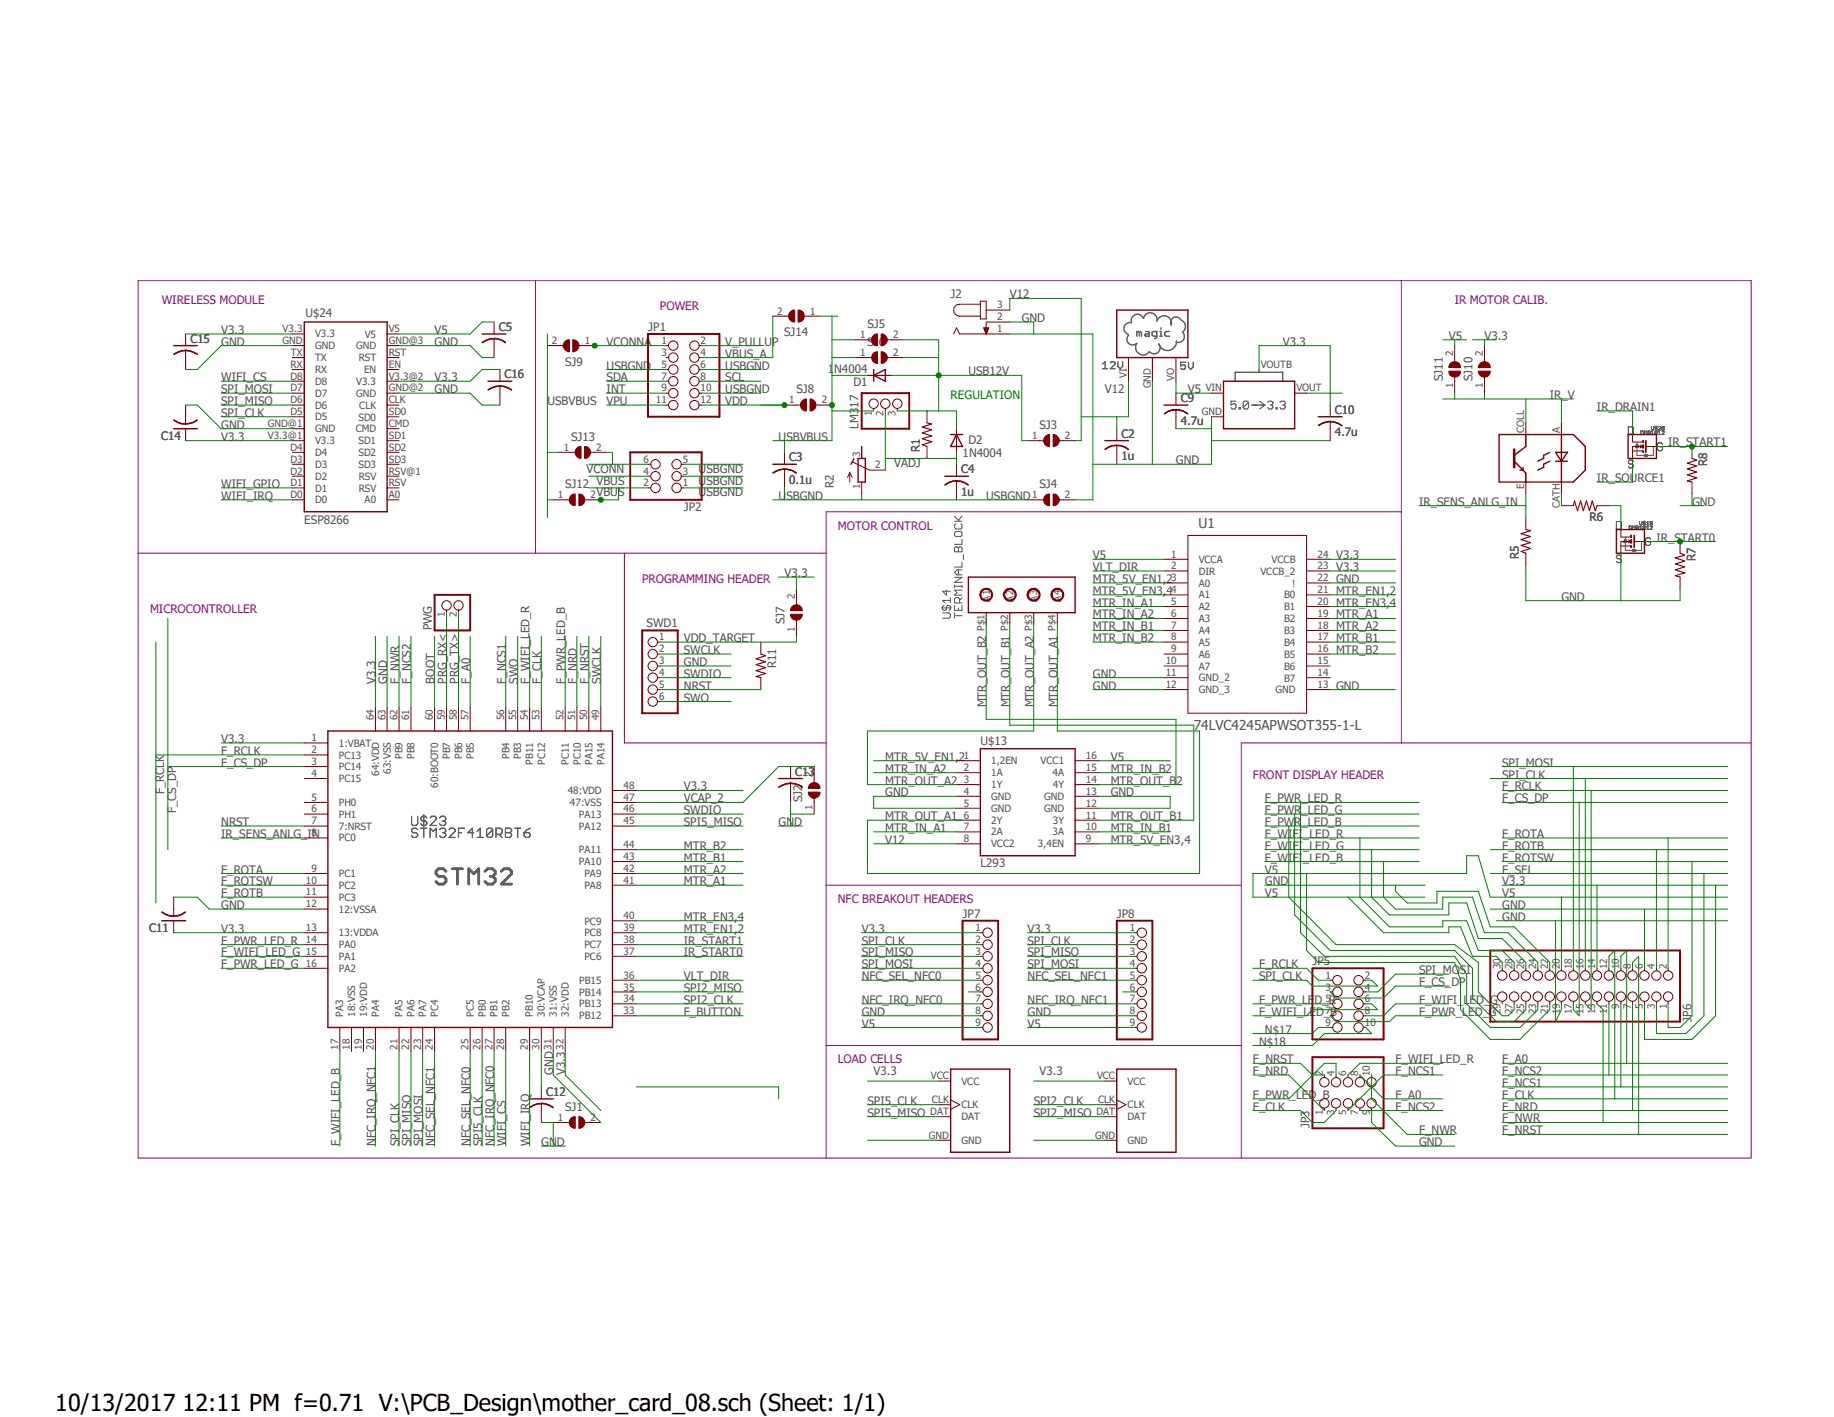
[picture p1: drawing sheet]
<svg xmlns="http://www.w3.org/2000/svg" width="279mm" height="216mm" viewBox="0 0 279 216" stroke-linecap="round" stroke-linejoin="round" font-family="sans-serif">
<defs><g id="words">
<text font-size="3.6" x="8.4" y="214.9">10/13/2017 12:11 PM f=0.71 V:\PCB_Design\mother_card_08.sch (Sheet: 1/1)</text>
<g font-size="2.1" fill="#505050">
<text x="182.6" y="80.5">U1</text>
<text x="181.9" y="111.3">74LVC4245APWSOT355-1-L</text>
</g>
<g font-size="1.8" fill="#800080">
<text x="24.6" y="46.4">WIRELESS MODULE</text>
<text x="100.5" y="47.2">POWER</text>
<text x="221.6" y="46.4">IR MOTOR CALIB.</text>
<text x="127.6" y="80.7">MOTOR CONTROL</text>
<text x="97.8" y="88.8">PROGRAMMING HEADER</text>
<text x="22.9" y="93.3">MICROCONTROLLER</text>
<text x="190.9" y="118.6">FRONT DISPLAY HEADER</text>
<text x="127.6" y="137.6">NFC BREAKOUT HEADERS</text>
<text x="127.6" y="162">LOAD CELLS</text>
</g>
<g font-size="1.8" fill="#505050">
<text x="144.8" y="45.5">J2</text>
<text x="153.8" y="45.5">V12</text>
<text x="29" y="52.2">C15</text>
<text x="33.7" y="52.7">GND</text>
<text x="33.7" y="50.9">V3.3</text>
<text x="46.5" y="48.3">U$24</text>
<text x="66.2" y="50.9">V5</text>
<text x="66.2" y="52.7">GND</text>
<text x="76" y="50.4">C5</text>
<text x="92.4" y="52.7">VCONNA</text>
<text x="98.8" y="50.4">JP1</text>
<text x="110.5" y="52.7">V_PULLUP</text>
<text x="119.5" y="51.2">SJ14</text>
<text x="132.2" y="50">SJ5</text>
<text x="132.2" y="52.7">SJ6</text>
<text x="155.7" y="49.1">GND</text>
<text x="195.4" y="52.7">V3.3</text>
<text x="220.7" y="51.8">V5</text>
<text x="226.1" y="51.8">V3.3</text>
<text x="33.7" y="59.9">SPI_MOSI</text>
<text x="33.7" y="58.1">WIFI_CS</text>
<text x="66.2" y="59.9">GND</text>
<text x="66.2" y="58.1">V3.3</text>
<text x="76.9" y="57.7">C16</text>
<text x="86.1" y="55.8">SJ9</text>
<text x="92.4" y="56.3">USBGND</text>
<text x="92.4" y="58.1">SDA</text>
<text x="92.4" y="59.9">INT</text>
<text x="110.5" y="59.9">USBGND</text>
<text x="110.5" y="54.5">VBUS_A</text>
<text x="110.5" y="58.1">SCL</text>
<text x="110.5" y="56.3">USBGND</text>
<text x="121.3" y="59.9">SJ8</text>
<text x="126.1" y="56.8">1N4004</text>
<text x="130" y="58.8">D1</text>
<text x="147.5" y="57.2">USB12V</text>
<text x="168.3" y="59.9">V12</text>
<text x="181" y="59.9">V5</text>
<text x="219.8" y="58.1" transform="rotate(-90 219.8 58.1)">SJ11</text>
<text x="224.3" y="58.1" transform="rotate(-90 224.3 58.1)">SJ10</text>
<text x="33.7" y="65.3">GND</text>
<text x="33.7" y="63.5">SPI_CLK</text>
<text x="33.7" y="61.7">SPI_MISO</text>
<text x="83.4" y="61.7">USBVBUS</text>
<text x="92.4" y="61.7">VPU</text>
<text x="110.5" y="61.7">VDD</text>
<text x="130.8" y="65.3" transform="rotate(-90 130.8 65.3)">LM317</text>
<text x="158.4" y="65.3">SJ3</text>
<text x="179.9" y="64.7">4.7u</text>
<text x="179.9" y="61.3">C9</text>
<text x="203.4" y="63.1">C10</text>
<text x="236.1" y="60.8">IR_V</text>
<text x="243.3" y="62.6">IR_DRAIN1</text>
<text x="24.6" y="67.1">C14</text>
<text x="33.7" y="67.1">V3.3</text>
<text x="87" y="67.1">SJ13</text>
<text x="118.6" y="67.1">USBVBUS</text>
<text x="120.2" y="70.3">C3</text>
<text x="136.2" y="71.1">VADJ</text>
<text x="140.1" y="68.9" transform="rotate(-90 140.1 68.9)">R1</text>
<text x="146.6" y="69.7">1N4004</text>
<text x="147.5" y="67.7">D2</text>
<text x="170.9" y="70.1">1u</text>
<text x="170.9" y="66.7">C2</text>
<text x="179.2" y="70.7">GND</text>
<text x="203.4" y="66.5">4.7u</text>
<text x="254.1" y="68">IR_START1</text>
<text x="260.1" y="71" transform="rotate(-90 260.1 71)">R8</text>
<text x="33.7" y="76.2">WIFI_IRQ</text>
<text x="33.7" y="74.3">WIFI_GPIO</text>
<text x="86.1" y="74.3">SJ12</text>
<text x="89.4" y="72">VCONN</text>
<text x="90.8" y="75.6">VBUS</text>
<text x="90.8" y="73.8">VBUS</text>
<text x="104.2" y="77.9">JP2</text>
<text x="106.4" y="75.6">USBGND</text>
<text x="106.4" y="73.8">USBGND</text>
<text x="106.4" y="72">USBGND</text>
<text x="118.6" y="76.2">USBGND</text>
<text x="120.2" y="73.7">0.1u</text>
<text x="127" y="74.3" transform="rotate(-90 127 74.3)">R2</text>
<text x="146.4" y="75.5">1u</text>
<text x="146.4" y="72.1">C4</text>
<text x="150.3" y="76.2">USBGND</text>
<text x="158.4" y="74.3">SJ4</text>
<text x="216.2" y="77.1">IR_SENS_ANLG_IN</text>
<text x="243.3" y="73.4">IR_SOURCE1</text>
<text x="257.8" y="77.1">GND</text>
<text x="46.4" y="79.8">ESP8266</text>
<text x="242.1" y="79.4">R6</text>
<text x="252.4" y="82.5">IR_START0</text>
<text x="119.5" y="87.9">V3.3</text>
<text x="166.5" y="85.2">V5</text>
<text x="166.5" y="88.8">MTR_5V_EN1,2</text>
<text x="166.5" y="87">VLT_DIR</text>
<text x="203.5" y="88.8">GND</text>
<text x="203.5" y="85.2">V3.3</text>
<text x="203.5" y="87">V3.3</text>
<text x="231.4" y="85.2" transform="rotate(-90 231.4 85.2)">R5</text>
<text x="258.3" y="85.5" transform="rotate(-90 258.3 85.5)">R7</text>
<text x="98.5" y="95.6">SWD1</text>
<text x="119.5" y="95.1" transform="rotate(-90 119.5 95.1)">SJ7</text>
<text x="166.5" y="92.4">MTR_IN_A1</text>
<text x="166.5" y="94.2">MTR_IN_A2</text>
<text x="166.5" y="90.6">MTR_5V_EN3,4</text>
<text x="203.5" y="94.2">MTR_A1</text>
<text x="203.5" y="90.6">MTR_EN1,2</text>
<text x="203.5" y="92.4">MTR_EN3,4</text>
<text x="237.9" y="91.5">GND</text>
<text x="65.8" y="96.1" transform="rotate(-90 65.8 96.1)">PWG</text>
<text x="104.2" y="101.5">GND</text>
<text x="104.2" y="97.8">VDD_TARGET</text>
<text x="104.2" y="99.7">SWCLK</text>
<text x="118.2" y="101.8" transform="rotate(-90 118.2 101.8)">R11</text>
<text x="166.5" y="96.1">MTR_IN_B1</text>
<text x="166.5" y="97.8">MTR_IN_B2</text>
<text x="203.5" y="96.1">MTR_A2</text>
<text x="203.5" y="97.8">MTR_B1</text>
<text x="203.5" y="99.7">MTR_B2</text>
<text x="57.2" y="104.2" transform="rotate(-90 57.2 104.2)">V3.3</text>
<text x="59" y="104.2" transform="rotate(-90 59 104.2)">GND</text>
<text x="60.8" y="104.2" transform="rotate(-90 60.8 104.2)">F_NWR</text>
<text x="62.6" y="104.2" transform="rotate(-90 62.6 104.2)">F_NCS2</text>
<text x="66.2" y="104.2" transform="rotate(-90 66.2 104.2)">BOOT</text>
<text x="68" y="104.2" transform="rotate(-90 68 104.2)">PRG_RX&lt;</text>
<text x="69.9" y="104.2" transform="rotate(-90 69.9 104.2)">PRG_TX&gt;</text>
<text x="71.6" y="104.2" transform="rotate(-90 71.6 104.2)">F_A0</text>
<text x="77" y="104.2" transform="rotate(-90 77 104.2)">F_NCS1</text>
<text x="78.9" y="104.2" transform="rotate(-90 78.9 104.2)">SWO</text>
<text x="80.7" y="104.2" transform="rotate(-90 80.7 104.2)">F_WIFI_LED_R</text>
<text x="82.5" y="104.2" transform="rotate(-90 82.5 104.2)">F_CLK</text>
<text x="86.1" y="104.2" transform="rotate(-90 86.1 104.2)">F_PWR_LED_B</text>
<text x="87.9" y="104.2" transform="rotate(-90 87.9 104.2)">F_NRD</text>
<text x="89.7" y="104.2" transform="rotate(-90 89.7 104.2)">F_NRST</text>
<text x="91.5" y="104.2" transform="rotate(-90 91.5 104.2)">SWCLK</text>
<text x="104.2" y="105.1">NRST</text>
<text x="104.2" y="103.3">SWDIO</text>
<text x="104.2" y="106.9">SWO</text>
<text x="150.2" y="107.8" transform="rotate(-90 150.2 107.8)">MTR_OUT_B2</text>
<text x="153.8" y="107.8" transform="rotate(-90 153.8 107.8)">MTR_OUT_B1</text>
<text x="157.5" y="107.8" transform="rotate(-90 157.5 107.8)">MTR_OUT_A2</text>
<text x="161.1" y="107.8" transform="rotate(-90 161.1 107.8)">MTR_OUT_A1</text>
<text x="166.5" y="105.1">GND</text>
<text x="166.5" y="103.3">GND</text>
<text x="203.5" y="105.1">GND</text>
<text x="33.7" y="113.2">V3.3</text>
<text x="149.4" y="113.6">U$13</text>
<text x="33.7" y="115">F_RCLK</text>
<text x="33.7" y="116.8">F_CS_DP</text>
<text x="121.2" y="118.2">C13</text>
<text x="134.9" y="119.6">MTR_OUT_A2</text>
<text x="134.9" y="117.7">MTR_IN_A2</text>
<text x="134.9" y="115.9">MTR_5V_EN1,2</text>
<text x="169.2" y="115.9">V5</text>
<text x="169.2" y="119.6">MTR_OUT_B2</text>
<text x="169.2" y="117.7">MTR_IN_B2</text>
<text x="228.9" y="118.6">SPI_CLK</text>
<text x="228.9" y="116.8">SPI_MOSI</text>
<text x="25" y="121" transform="rotate(-90 25 121)">F_RCLK</text>
<text x="26.8" y="123.9" transform="rotate(-90 26.8 123.9)">F_CS_DP</text>
<text x="33.7" y="125.9">NRST</text>
<text x="104.2" y="120.4">V3.3</text>
<text x="104.2" y="124">SWDIO</text>
<text x="104.2" y="125.9">SPI5_MISO</text>
<text x="104.2" y="122.3">VCAP_2</text>
<text x="118.6" y="125.9">GND</text>
<text x="122.2" y="122.3" transform="rotate(-90 122.2 122.3)">SJ2</text>
<text x="134.9" y="121.3">GND</text>
<text x="134.9" y="125">MTR_OUT_A1</text>
<text x="169.2" y="125">MTR_OUT_B1</text>
<text x="169.2" y="121.3">GND</text>
<text x="192.7" y="122.3">F_PWR_LED_R</text>
<text x="192.7" y="124">F_PWR_LED_G</text>
<text x="192.7" y="125.9">F_PWR_LED_B</text>
<text x="228.9" y="120.4">F_RCLK</text>
<text x="228.9" y="122.3">F_CS_DP</text>
<text x="33.7" y="127.7">IR_SENS_ANLG_IN</text>
<text x="104.2" y="131.3">MTR_B1</text>
<text x="104.2" y="129.5">MTR_B2</text>
<text x="134.9" y="128.6">V12</text>
<text x="134.9" y="126.7">MTR_IN_A1</text>
<text x="169.2" y="126.7">MTR_IN_B1</text>
<text x="169.2" y="128.6">MTR_5V_EN3,4</text>
<text x="192.7" y="129.5">F_WIFI_LED_G</text>
<text x="192.7" y="131.3">F_WIFI_LED_B</text>
<text x="192.7" y="127.7">F_WIFI_LED_R</text>
<text x="228.9" y="131.3">F_ROTSW</text>
<text x="228.9" y="129.5">F_ROTB</text>
<text x="228.9" y="127.7">F_ROTA</text>
<text x="33.7" y="134.9">F_ROTSW</text>
<text x="33.7" y="136.7">F_ROTB</text>
<text x="33.7" y="133.1">F_ROTA</text>
<text x="104.2" y="134.9">MTR_A1</text>
<text x="104.2" y="133.1">MTR_A2</text>
<text x="149.4" y="132.2">L293</text>
<text x="192.7" y="136.7">V5</text>
<text x="192.7" y="133.1">V5</text>
<text x="192.7" y="134.9">GND</text>
<text x="228.9" y="136.7">V5</text>
<text x="228.9" y="134.9">V3.3</text>
<text x="228.9" y="133.1">F_SEL</text>
<text x="22.7" y="142">C11</text>
<text x="33.7" y="138.5">GND</text>
<text x="33.7" y="142.1">V3.3</text>
<text x="33.7" y="143.9">F_PWR_LED_R</text>
<text x="104.2" y="142.1">MTR_EN1,2</text>
<text x="104.2" y="140.3">MTR_EN3,4</text>
<text x="104.2" y="143.9">IR_START1</text>
<text x="131.3" y="142.1">V3.3</text>
<text x="131.3" y="143.9">SPI_CLK</text>
<text x="146.6" y="139.9">JP7</text>
<text x="156.5" y="142.1">V3.3</text>
<text x="156.5" y="143.9">SPI_CLK</text>
<text x="170.1" y="139.9">JP8</text>
<text x="228.9" y="138.5">GND</text>
<text x="228.9" y="140.3">GND</text>
<text x="33.7" y="147.5">F_PWR_LED_G</text>
<text x="33.7" y="145.7">F_WIFI_LED_G</text>
<text x="104.2" y="145.7">IR_START0</text>
<text x="104.2" y="149.4">VLT_DIR</text>
<text x="131.3" y="145.7">SPI_MISO</text>
<text x="131.3" y="147.5">SPI_MOSI</text>
<text x="131.3" y="149.4">NFC_SEL_NFC0</text>
<text x="156.5" y="145.7">SPI_MISO</text>
<text x="156.5" y="147.5">SPI_MOSI</text>
<text x="156.6" y="149.4">NFC_SEL_NFC1</text>
<text x="191.8" y="149.4">SPI_CLK</text>
<text x="191.8" y="147.5">F_RCLK</text>
<text x="199.9" y="147.1">JP5</text>
<text x="216.2" y="148.4">SPI_MOSI</text>
<text x="104.2" y="154.8">F_BUTTON</text>
<text x="104.2" y="153">SPI2_CLK</text>
<text x="104.2" y="151.1">SPI2_MISO</text>
<text x="131.3" y="154.8">GND</text>
<text x="131.3" y="153">NFC_IRQ_NFC0</text>
<text x="156.5" y="154.8">GND</text>
<text x="156.6" y="153">NFC_IRQ_NFC1</text>
<text x="191.8" y="153">F_PWR_LED_R</text>
<text x="191.8" y="154.8">F_WIFI_LED_B</text>
<text x="216.2" y="154.8">F_PWR_LED_G</text>
<text x="216.2" y="153">F_WIFI_LED_G</text>
<text x="216.2" y="150.2">F_CS_DP</text>
<text x="257.7" y="155.7" transform="rotate(-90 257.7 155.7)">JP6</text>
<text x="131.3" y="156.6">V5</text>
<text x="156.5" y="156.6">V5</text>
<text x="191.8" y="159.3">N$18</text>
<text x="192.7" y="157.5">N$17</text>
<text x="83.2" y="167">C12</text>
<text x="84.3" y="163.8" transform="rotate(-90 84.3 163.8)">GND</text>
<text x="86.1" y="163.8" transform="rotate(-90 86.1 163.8)">V3.3</text>
<text x="133.1" y="163.8">V3.3</text>
<text x="158.4" y="163.8">V3.3</text>
<text x="190.9" y="163.8">F_NRD</text>
<text x="190.9" y="162">F_NRST</text>
<text x="190.9" y="167.4">F_PWR_LED_B</text>
<text x="212.6" y="167.4">F_A0</text>
<text x="212.6" y="163.8">F_NCS1</text>
<text x="212.6" y="162">F_WIFI_LED_R</text>
<text x="228.9" y="162">F_A0</text>
<text x="228.9" y="163.8">F_NCS2</text>
<text x="228.9" y="165.6">F_NCS1</text>
<text x="228.9" y="167.4">F_CLK</text>
<text x="86.1" y="169.2">SJ1</text>
<text x="132.2" y="168.3">SPI5_CLK</text>
<text x="132.2" y="170.1">SPI5_MISO</text>
<text x="157.5" y="168.3">SPI2_CLK</text>
<text x="157.5" y="170.1">SPI2_MISO</text>
<text x="190.9" y="169.2">F_CLK</text>
<text x="199.5" y="171.9" transform="rotate(-90 199.5 171.9)">JP3</text>
<text x="212.6" y="169.2">F_NCS2</text>
<text x="216.2" y="172.8">F_NWR</text>
<text x="228.9" y="171">F_NWR</text>
<text x="228.9" y="172.8">F_NRST</text>
<text x="228.9" y="169.2">F_NRD</text>
<text x="51.8" y="174.6" transform="rotate(-90 51.8 174.6)">F_WIFI_LED_B</text>
<text x="57.2" y="174.6" transform="rotate(-90 57.2 174.6)">NFC_IRQ_NFC1</text>
<text x="60.8" y="174.6" transform="rotate(-90 60.8 174.6)">SPI_CLK</text>
<text x="62.6" y="174.6" transform="rotate(-90 62.6 174.6)">SPI_MISO</text>
<text x="64.4" y="174.6" transform="rotate(-90 64.4 174.6)">SPI_MOSI</text>
<text x="66.2" y="174.6" transform="rotate(-90 66.2 174.6)">NFC_SEL_NFC1</text>
<text x="71.6" y="174.6" transform="rotate(-90 71.6 174.6)">NFC_SEL_NFC0</text>
<text x="73.4" y="174.6" transform="rotate(-90 73.4 174.6)">SPI5_CLK</text>
<text x="75.3" y="174.6" transform="rotate(-90 75.3 174.6)">NFC_IRQ_NFC0</text>
<text x="77" y="174.6" transform="rotate(-90 77 174.6)">WIFI_CS</text>
<text x="80.7" y="174.6" transform="rotate(-90 80.7 174.6)">WIFI_IRQ</text>
<text x="82.5" y="174.6">GND</text>
<text x="216.2" y="174.6">GND</text>
</g>
<text font-size="1.8" fill="#008000" x="144.8" y="60.8">REGULATION</text>
<g font-size="1.5" fill="#505050">
<text x="118.4" y="47.9">2</text>
<text x="123.4" y="47.9">1</text>
<text x="151.9" y="47">3</text>
<text x="43.1" y="50.6">V3.3</text>
<text x="43.1" y="52.4">GND</text>
<text x="48" y="51.4">V3.3</text>
<text x="48" y="53.2">GND</text>
<text x="54.3" y="53.2">GND</text>
<text x="55.6" y="51.4">V5</text>
<text x="59.2" y="52.4">GND@3</text>
<text x="59.2" y="50.6">V5</text>
<text x="84.1" y="52.4">2</text>
<text x="89.1" y="52.4">1</text>
<text x="100.8" y="52.4">1</text>
<text x="106.7" y="52.4">2</text>
<text x="131.1" y="51.5">1</text>
<text x="136.1" y="51.5">2</text>
<text x="151.9" y="48.8">2</text>
<text x="151.9" y="50.6">1</text>
<text x="44.2" y="57.8">D8</text>
<text x="44.2" y="59.6">D7</text>
<text x="44.3" y="56">RX</text>
<text x="44.3" y="54.2">TX</text>
<text x="48" y="55">TX</text>
<text x="48" y="56.8">RX</text>
<text x="48" y="58.6">D8</text>
<text x="54.3" y="58.7">V3.3</text>
<text x="54.7" y="55">RST</text>
<text x="55.5" y="56.9">EN</text>
<text x="59.2" y="59.6">GND@2</text>
<text x="59.2" y="57.8">V3.3@2</text>
<text x="59.2" y="56">EN</text>
<text x="59.2" y="54.2">RST</text>
<text x="100.8" y="54.2">3</text>
<text x="100.8" y="56">5</text>
<text x="100.8" y="57.8">7</text>
<text x="100.8" y="59.6">9</text>
<text x="106.7" y="54.2">4</text>
<text x="106.7" y="56">6</text>
<text x="106.7" y="57.8">8</text>
<text x="106.7" y="59.6">10</text>
<text x="131.1" y="54.2">1</text>
<text x="136.1" y="54.2">2</text>
<text x="171.7" y="57.6" transform="rotate(-90 171.7 57.6)">VI</text>
<text x="175.3" y="59.2" transform="rotate(-90 175.3 59.2)">GND</text>
<text x="178.9" y="58.1" transform="rotate(-90 178.9 58.1)">VO</text>
<text x="183.7" y="59.6">VIN</text>
<text x="192.1" y="56">VOUTB</text>
<text x="197.5" y="59.6">VOUT</text>
<text x="221.4" y="59.2" transform="rotate(-90 221.4 59.2)">1</text>
<text x="221.4" y="54.2" transform="rotate(-90 221.4 54.2)">2</text>
<text x="225.9" y="59.2" transform="rotate(-90 225.9 59.2)">1</text>
<text x="225.9" y="54.2" transform="rotate(-90 225.9 54.2)">2</text>
<text x="40.8" y="65.1">GND@1</text>
<text x="44.2" y="61.5">D6</text>
<text x="44.2" y="63.2">D5</text>
<text x="48" y="60.5">D7</text>
<text x="48" y="62.3">D6</text>
<text x="48" y="64.1">D5</text>
<text x="48" y="65.9">GND</text>
<text x="54.2" y="65.9">CMD</text>
<text x="54.3" y="60.5">GND</text>
<text x="54.6" y="64.1">SD0</text>
<text x="54.7" y="62.3">CLK</text>
<text x="59.2" y="65.1">CMD</text>
<text x="59.2" y="63.2">SD0</text>
<text x="59.2" y="61.5">CLK</text>
<text x="99.9" y="61.5">11</text>
<text x="106.7" y="61.5">12</text>
<text x="120.2" y="61.5">1</text>
<text x="125.2" y="61.5">2</text>
<text x="132.8" y="63.3" transform="rotate(-90 132.8 63.3)">1</text>
<text x="134.6" y="63.3" transform="rotate(-90 134.6 63.3)">2</text>
<text x="136.4" y="63.3" transform="rotate(-90 136.4 63.3)">3</text>
<text x="183.1" y="63.2">GND</text>
<text x="232.2" y="66" transform="rotate(-90 232.2 66)">COLL</text>
<text x="237.6" y="66" transform="rotate(-90 237.6 66)">A</text>
<text x="40.8" y="66.9">V3.3@1</text>
<text x="44.2" y="68.7">D4</text>
<text x="44.2" y="70.5">D3</text>
<text x="48" y="67.7">V3.3</text>
<text x="48" y="69.5">D4</text>
<text x="48" y="71.3">D3</text>
<text x="54.6" y="71.3">SD3</text>
<text x="54.6" y="69.5">SD2</text>
<text x="54.6" y="67.7">SD1</text>
<text x="59.2" y="70.5">SD3</text>
<text x="59.2" y="68.7">SD2</text>
<text x="59.2" y="66.9">SD1</text>
<text x="85.9" y="68.7">1</text>
<text x="90.8" y="68.7">2</text>
<text x="98" y="70.5">6</text>
<text x="104" y="70.5">5</text>
<text x="131" y="69.6" transform="rotate(-90 131 69.6)">3</text>
<text x="133.3" y="71.4">2</text>
<text x="157.3" y="66.9">1</text>
<text x="162.2" y="66.9">2</text>
<text x="44.2" y="72.3">D2</text>
<text x="44.2" y="74.1">D1</text>
<text x="44.2" y="75.9">D0</text>
<text x="48" y="73.1">D2</text>
<text x="48" y="74.9">D1</text>
<text x="48" y="76.7">D0</text>
<text x="54.7" y="74.9">RSV</text>
<text x="54.7" y="73.1">RSV</text>
<text x="55.5" y="76.7">A0</text>
<text x="59.2" y="75.9">A0</text>
<text x="59.2" y="74.1">RSV</text>
<text x="59.2" y="72.3">RSV@1</text>
<text x="85" y="75.9">1</text>
<text x="90" y="75.9">2</text>
<text x="98" y="74.1">2</text>
<text x="98" y="72.3">4</text>
<text x="104" y="74.1">1</text>
<text x="104" y="72.3">3</text>
<text x="131" y="74.5" transform="rotate(-90 131 74.5)">1</text>
<text x="157.3" y="75.9">1</text>
<text x="162.2" y="75.9">2</text>
<text x="232.2" y="74.5" transform="rotate(-90 232.2 74.5)">E</text>
<text x="237.6" y="77.5" transform="rotate(-90 237.6 77.5)">CATH</text>
<text x="178.4" y="85">1</text>
<text x="178.4" y="86.7">2</text>
<text x="178.4" y="88.6">3</text>
<text x="182.6" y="85.7">VCCA</text>
<text x="182.6" y="87.5">DIR</text>
<text x="182.6" y="89.4">A0</text>
<text x="192" y="87.5">VCCB_2</text>
<text x="193.7" y="85.8">VCCB</text>
<text x="196.8" y="89.4">!</text>
<text x="200.7" y="88.6">22</text>
<text x="200.7" y="86.7">23</text>
<text x="200.7" y="85">24</text>
<text x="67.8" y="94" transform="rotate(-90 67.8 94)">1</text>
<text x="69.6" y="94" transform="rotate(-90 69.6 94)">2</text>
<text x="121.1" y="91.3" transform="rotate(-90 121.1 91.3)">2</text>
<text x="150.8" y="91.7" transform="rotate(-90 150.8 91.7)">A1</text>
<text x="154.4" y="91.7" transform="rotate(-90 154.4 91.7)">A2</text>
<text x="158" y="91.7" transform="rotate(-90 158 91.7)">A3</text>
<text x="161.6" y="91.7" transform="rotate(-90 161.6 91.7)">A4</text>
<text x="178.4" y="90.4">4</text>
<text x="178.4" y="92.2">5</text>
<text x="178.4" y="94">6</text>
<text x="178.4" y="95.8">7</text>
<text x="182.6" y="91.1">A1</text>
<text x="182.6" y="93">A2</text>
<text x="182.6" y="94.8">A3</text>
<text x="195.6" y="94.8">B2</text>
<text x="195.6" y="93">B1</text>
<text x="195.6" y="91.2">B0</text>
<text x="200.7" y="95.8">18</text>
<text x="200.7" y="94">19</text>
<text x="200.7" y="92.2">20</text>
<text x="200.7" y="90.4">21</text>
<text x="100.4" y="97.6">1</text>
<text x="100.4" y="99.4">2</text>
<text x="100.4" y="101.2">3</text>
<text x="121.1" y="96.2" transform="rotate(-90 121.1 96.2)">1</text>
<text x="150" y="96.1" transform="rotate(-90 150 96.1)">P$1</text>
<text x="153.6" y="96.1" transform="rotate(-90 153.6 96.1)">P$2</text>
<text x="157.2" y="96.1" transform="rotate(-90 157.2 96.1)">P$3</text>
<text x="160.8" y="96.1" transform="rotate(-90 160.8 96.1)">P$4</text>
<text x="177.6" y="101.2">10</text>
<text x="178.4" y="97.6">8</text>
<text x="178.4" y="99.4">9</text>
<text x="182.6" y="96.6">A4</text>
<text x="182.6" y="98.4">A5</text>
<text x="182.6" y="100.2">A6</text>
<text x="195.6" y="100.2">B5</text>
<text x="195.6" y="98.4">B4</text>
<text x="195.6" y="96.6">B3</text>
<text x="200.7" y="101.2">15</text>
<text x="200.7" y="99.4">16</text>
<text x="200.7" y="97.6">17</text>
<text x="100.4" y="103">4</text>
<text x="100.4" y="104.8">5</text>
<text x="100.4" y="106.6">6</text>
<text x="177.6" y="103">11</text>
<text x="177.6" y="104.8">12</text>
<text x="182.6" y="102">A7</text>
<text x="182.6" y="103.8">GND_2</text>
<text x="182.6" y="105.6">GND_3</text>
<text x="194.3" y="105.6">GND</text>
<text x="195.6" y="103.8">B7</text>
<text x="195.6" y="102">B6</text>
<text x="200.7" y="104.8">13</text>
<text x="200.7" y="103">14</text>
<text x="47.5" y="112.9">1</text>
<text x="51.6" y="113.7">1:VBAT</text>
<text x="56.9" y="109.7" transform="rotate(-90 56.9 109.7)">64</text>
<text x="58.7" y="109.7" transform="rotate(-90 58.7 109.7)">63</text>
<text x="60.5" y="109.7" transform="rotate(-90 60.5 109.7)">62</text>
<text x="62.4" y="109.7" transform="rotate(-90 62.4 109.7)">61</text>
<text x="66" y="109.7" transform="rotate(-90 66 109.7)">60</text>
<text x="67.8" y="109.7" transform="rotate(-90 67.8 109.7)">59</text>
<text x="69.6" y="109.7" transform="rotate(-90 69.6 109.7)">58</text>
<text x="71.4" y="109.7" transform="rotate(-90 71.4 109.7)">57</text>
<text x="76.8" y="109.7" transform="rotate(-90 76.8 109.7)">56</text>
<text x="78.6" y="109.7" transform="rotate(-90 78.6 109.7)">55</text>
<text x="80.4" y="109.7" transform="rotate(-90 80.4 109.7)">54</text>
<text x="82.2" y="109.7" transform="rotate(-90 82.2 109.7)">53</text>
<text x="85.9" y="109.7" transform="rotate(-90 85.9 109.7)">52</text>
<text x="87.6" y="109.7" transform="rotate(-90 87.6 109.7)">51</text>
<text x="89.4" y="109.7" transform="rotate(-90 89.4 109.7)">50</text>
<text x="91.3" y="109.7" transform="rotate(-90 91.3 109.7)">49</text>
<text x="47.5" y="114.8">2</text>
<text x="47.5" y="116.6">3</text>
<text x="47.5" y="118.4">4</text>
<text x="51.6" y="115.6">PC13</text>
<text x="51.6" y="117.3">PC14</text>
<text x="51.6" y="119.2">PC15</text>
<text x="57.7" y="118.2" transform="rotate(-90 57.7 118.2)">64:VDD</text>
<text x="59.6" y="117.9" transform="rotate(-90 59.6 117.9)">63:VSS</text>
<text x="61.3" y="115.7" transform="rotate(-90 61.3 115.7)">PB9</text>
<text x="63.2" y="115.7" transform="rotate(-90 63.2 115.7)">PB8</text>
<text x="68.6" y="115.7" transform="rotate(-90 68.6 115.7)">PB7</text>
<text x="70.4" y="115.7" transform="rotate(-90 70.4 115.7)">PB6</text>
<text x="72.2" y="115.7" transform="rotate(-90 72.2 115.7)">PB5</text>
<text x="77.6" y="115.7" transform="rotate(-90 77.6 115.7)">PB4</text>
<text x="79.4" y="115.7" transform="rotate(-90 79.4 115.7)">PB3</text>
<text x="81.2" y="116.5" transform="rotate(-90 81.2 116.5)">PB11</text>
<text x="83.1" y="116.5" transform="rotate(-90 83.1 116.5)">PC12</text>
<text x="86.7" y="116.5" transform="rotate(-90 86.7 116.5)">PC11</text>
<text x="88.5" y="116.5" transform="rotate(-90 88.5 116.5)">PC10</text>
<text x="90.3" y="116.5" transform="rotate(-90 90.3 116.5)">PA15</text>
<text x="92.1" y="116.5" transform="rotate(-90 92.1 116.5)">PA14</text>
<text x="123.8" y="118.4" transform="rotate(-90 123.8 118.4)">2</text>
<text x="146.8" y="115.7">1</text>
<text x="146.8" y="117.5">2</text>
<text x="146.8" y="119.3">3</text>
<text x="151" y="116.5">1,2EN</text>
<text x="151" y="118.3">1A</text>
<text x="158.5" y="116.5">VCC1</text>
<text x="160.4" y="118.3">4A</text>
<text x="165.4" y="119.3">14</text>
<text x="165.4" y="117.5">15</text>
<text x="165.4" y="115.7">16</text>
<text x="47.5" y="122">5</text>
<text x="47.5" y="123.8">6</text>
<text x="47.5" y="125.6">7</text>
<text x="51.6" y="122.8">PH0</text>
<text x="51.6" y="124.6">PH1</text>
<text x="66.8" y="120.1" transform="rotate(-90 66.8 120.1)">60:BOOT0</text>
<text x="86.5" y="121">48:VDD</text>
<text x="86.8" y="122.8">47:VSS</text>
<text x="88.2" y="124.6">PA13</text>
<text x="95" y="125.6">45</text>
<text x="95" y="123.8">46</text>
<text x="95" y="122">47</text>
<text x="95" y="120.2">48</text>
<text x="123.8" y="123.4" transform="rotate(-90 123.8 123.4)">1</text>
<text x="146.8" y="121.1">4</text>
<text x="146.8" y="122.9">5</text>
<text x="146.8" y="124.7">6</text>
<text x="151" y="120.1">1Y</text>
<text x="151" y="121.9">GND</text>
<text x="151" y="123.7">GND</text>
<text x="151" y="125.5">2Y</text>
<text x="159.1" y="123.7">GND</text>
<text x="159.1" y="121.9">GND</text>
<text x="160.4" y="125.5">3Y</text>
<text x="160.4" y="120.1">4Y</text>
<text x="165.4" y="124.7">11</text>
<text x="165.4" y="122.9">12</text>
<text x="165.4" y="121.1">13</text>
<text x="47.5" y="127.4">8</text>
<text x="51.6" y="126.4">7:NRST</text>
<text x="51.6" y="128.2">PC0</text>
<text x="88.2" y="131.8">PA10</text>
<text x="88.2" y="130">PA11</text>
<text x="88.2" y="126.4">PA12</text>
<text x="95" y="131">43</text>
<text x="95" y="129.2">44</text>
<text x="146.8" y="126.5">7</text>
<text x="146.8" y="128.3">8</text>
<text x="151" y="127.3">2A</text>
<text x="151" y="129.1">VCC2</text>
<text x="158.1" y="129.1">3,4EN</text>
<text x="160.4" y="127.3">3A</text>
<text x="165.4" y="128.3">9</text>
<text x="165.4" y="126.5">10</text>
<text x="46.6" y="134.6">10</text>
<text x="46.6" y="136.4">11</text>
<text x="47.5" y="132.8">9</text>
<text x="51.6" y="133.6">PC1</text>
<text x="51.6" y="135.4">PC2</text>
<text x="51.6" y="137.2">PC3</text>
<text x="89" y="135.5">PA8</text>
<text x="89" y="133.6">PA9</text>
<text x="95" y="134.6">41</text>
<text x="95" y="132.8">42</text>
<text x="46.6" y="138.3">12</text>
<text x="46.6" y="141.9">13</text>
<text x="46.6" y="143.7">14</text>
<text x="51.6" y="139.1">12:VSSA</text>
<text x="51.6" y="142.7">13:VDDA</text>
<text x="89" y="142.7">PC8</text>
<text x="89" y="140.9">PC9</text>
<text x="95" y="143.7">38</text>
<text x="95" y="141.9">39</text>
<text x="95" y="140">40</text>
<text x="148.6" y="141.9">1</text>
<text x="148.6" y="143.7">2</text>
<text x="172.1" y="141.9">1</text>
<text x="172.1" y="143.7">2</text>
<text x="46.6" y="145.5">15</text>
<text x="46.6" y="147.3">16</text>
<text x="51.6" y="144.5">PA0</text>
<text x="51.6" y="146.3">PA1</text>
<text x="51.6" y="148.1">PA2</text>
<text x="88.2" y="149.9">PB15</text>
<text x="89" y="146.3">PC6</text>
<text x="89" y="144.5">PC7</text>
<text x="95" y="149.1">36</text>
<text x="95" y="145.5">37</text>
<text x="148.6" y="145.5">3</text>
<text x="148.6" y="147.3">4</text>
<text x="148.6" y="149.1">5</text>
<text x="172.1" y="145.5">3</text>
<text x="172.1" y="147.3">4</text>
<text x="172.1" y="149.1">5</text>
<text x="201.9" y="149.1">1</text>
<text x="207.9" y="149.1">2</text>
<text x="228.6" y="147.7" transform="rotate(-90 228.6 147.7)">30</text>
<text x="230.4" y="147.7" transform="rotate(-90 230.4 147.7)">28</text>
<text x="232.2" y="147.7" transform="rotate(-90 232.2 147.7)">26</text>
<text x="234" y="147.7" transform="rotate(-90 234 147.7)">24</text>
<text x="235.8" y="147.7" transform="rotate(-90 235.8 147.7)">22</text>
<text x="237.6" y="147.7" transform="rotate(-90 237.6 147.7)">20</text>
<text x="239.4" y="147.7" transform="rotate(-90 239.4 147.7)">18</text>
<text x="241.3" y="147.7" transform="rotate(-90 241.3 147.7)">16</text>
<text x="243" y="147.7" transform="rotate(-90 243 147.7)">14</text>
<text x="244.9" y="147.7" transform="rotate(-90 244.9 147.7)">12</text>
<text x="246.7" y="147.7" transform="rotate(-90 246.7 147.7)">10</text>
<text x="248.5" y="147.7" transform="rotate(-90 248.5 147.7)">8</text>
<text x="250.3" y="147.7" transform="rotate(-90 250.3 147.7)">6</text>
<text x="252.1" y="147.7" transform="rotate(-90 252.1 147.7)">4</text>
<text x="253.9" y="147.7" transform="rotate(-90 253.9 147.7)">2</text>
<text x="52.3" y="154.9" transform="rotate(-90 52.3 154.9)">PA3</text>
<text x="54.1" y="154.9" transform="rotate(-90 54.1 154.9)">18:VSS</text>
<text x="55.9" y="154.9" transform="rotate(-90 55.9 154.9)">19:VDD</text>
<text x="57.7" y="154.9" transform="rotate(-90 57.7 154.9)">PA4</text>
<text x="61.3" y="154.9" transform="rotate(-90 61.3 154.9)">PA5</text>
<text x="63.2" y="154.9" transform="rotate(-90 63.2 154.9)">PA6</text>
<text x="64.9" y="154.9" transform="rotate(-90 64.9 154.9)">PA7</text>
<text x="66.8" y="154.9" transform="rotate(-90 66.8 154.9)">PC4</text>
<text x="72.2" y="154.9" transform="rotate(-90 72.2 154.9)">PC5</text>
<text x="74" y="154.9" transform="rotate(-90 74 154.9)">PB0</text>
<text x="75.8" y="154.9" transform="rotate(-90 75.8 154.9)">PB1</text>
<text x="77.6" y="154.9" transform="rotate(-90 77.6 154.9)">PB2</text>
<text x="81.2" y="154.9" transform="rotate(-90 81.2 154.9)">PB10</text>
<text x="83" y="154.9" transform="rotate(-90 83 154.9)">30:VCAP</text>
<text x="84.8" y="154.9" transform="rotate(-90 84.8 154.9)">31:VSS</text>
<text x="86.7" y="154.9" transform="rotate(-90 86.7 154.9)">32:VDD</text>
<text x="88.2" y="155.3">PB12</text>
<text x="88.2" y="153.5">PB13</text>
<text x="88.2" y="151.7">PB14</text>
<text x="95" y="154.5">33</text>
<text x="95" y="152.7">34</text>
<text x="95" y="150.9">35</text>
<text x="148.6" y="150.9">6</text>
<text x="148.6" y="152.7">7</text>
<text x="148.6" y="154.5">8</text>
<text x="172.1" y="150.9">6</text>
<text x="172.1" y="152.7">7</text>
<text x="172.1" y="154.5">8</text>
<text x="201.9" y="150.9">3</text>
<text x="201.9" y="152.7">5</text>
<text x="201.9" y="154.5">7</text>
<text x="207.9" y="150.9">4</text>
<text x="207.9" y="152.7">6</text>
<text x="207.9" y="154.5">8</text>
<text x="228.6" y="154.5" transform="rotate(-90 228.6 154.5)">29</text>
<text x="230.4" y="154.5" transform="rotate(-90 230.4 154.5)">27</text>
<text x="232.2" y="154.5" transform="rotate(-90 232.2 154.5)">25</text>
<text x="234" y="154.5" transform="rotate(-90 234 154.5)">23</text>
<text x="235.8" y="154.5" transform="rotate(-90 235.8 154.5)">21</text>
<text x="237.6" y="154.5" transform="rotate(-90 237.6 154.5)">19</text>
<text x="239.4" y="154.5" transform="rotate(-90 239.4 154.5)">17</text>
<text x="241.3" y="154.5" transform="rotate(-90 241.3 154.5)">15</text>
<text x="243" y="154.5" transform="rotate(-90 243 154.5)">13</text>
<text x="244.9" y="154.5" transform="rotate(-90 244.9 154.5)">11</text>
<text x="246.7" y="153.7" transform="rotate(-90 246.7 153.7)">9</text>
<text x="248.5" y="153.7" transform="rotate(-90 248.5 153.7)">7</text>
<text x="250.3" y="153.7" transform="rotate(-90 250.3 153.7)">5</text>
<text x="252.1" y="153.7" transform="rotate(-90 252.1 153.7)">3</text>
<text x="253.9" y="153.7" transform="rotate(-90 253.9 153.7)">1</text>
<text x="51.5" y="159.9" transform="rotate(-90 51.5 159.9)">17</text>
<text x="53.3" y="159.9" transform="rotate(-90 53.3 159.9)">18</text>
<text x="55.1" y="159.9" transform="rotate(-90 55.1 159.9)">19</text>
<text x="56.9" y="159.9" transform="rotate(-90 56.9 159.9)">20</text>
<text x="60.5" y="159.9" transform="rotate(-90 60.5 159.9)">21</text>
<text x="62.4" y="159.9" transform="rotate(-90 62.4 159.9)">22</text>
<text x="64.2" y="159.9" transform="rotate(-90 64.2 159.9)">23</text>
<text x="66" y="159.9" transform="rotate(-90 66 159.9)">24</text>
<text x="71.4" y="159.9" transform="rotate(-90 71.4 159.9)">25</text>
<text x="73.2" y="159.9" transform="rotate(-90 73.2 159.9)">26</text>
<text x="75" y="159.9" transform="rotate(-90 75 159.9)">27</text>
<text x="76.8" y="159.9" transform="rotate(-90 76.8 159.9)">28</text>
<text x="80.4" y="159.9" transform="rotate(-90 80.4 159.9)">29</text>
<text x="82.2" y="159.9" transform="rotate(-90 82.2 159.9)">30</text>
<text x="84" y="159.9" transform="rotate(-90 84 159.9)">31</text>
<text x="85.9" y="159.9" transform="rotate(-90 85.9 159.9)">32</text>
<text x="148.6" y="156.3">9</text>
<text x="172.1" y="156.3">9</text>
<text x="201.9" y="156.3">9</text>
<text x="207.9" y="156.3">10</text>
<text x="141.8" y="164.5">VCC</text>
<text x="146.5" y="165.3">VCC</text>
<text x="167.1" y="164.5">VCC</text>
<text x="171.8" y="165.3">VCC</text>
<text x="201.5" y="164" transform="rotate(-90 201.5 164)">2</text>
<text x="203.3" y="164" transform="rotate(-90 203.3 164)">4</text>
<text x="205.1" y="164" transform="rotate(-90 205.1 164)">6</text>
<text x="206.9" y="164" transform="rotate(-90 206.9 164)">8</text>
<text x="208.7" y="164" transform="rotate(-90 208.7 164)">10</text>
<text x="85" y="170.8">1</text>
<text x="90" y="170.8">2</text>
<text x="141.5" y="173.5">GND</text>
<text x="141.7" y="169.9">DAT</text>
<text x="142" y="168.1">CLK</text>
<text x="146.5" y="170.7">DAT</text>
<text x="146.5" y="168.9">CLK</text>
<text x="166.8" y="173.5">GND</text>
<text x="167" y="169.9">DAT</text>
<text x="167.3" y="168.1">CLK</text>
<text x="171.8" y="170.7">DAT</text>
<text x="171.8" y="168.9">CLK</text>
<text x="201.5" y="169.9" transform="rotate(-90 201.5 169.9)">1</text>
<text x="203.3" y="169.9" transform="rotate(-90 203.3 169.9)">3</text>
<text x="205.1" y="169.9" transform="rotate(-90 205.1 169.9)">5</text>
<text x="206.9" y="169.9" transform="rotate(-90 206.9 169.9)">7</text>
<text x="208.7" y="169.9" transform="rotate(-90 208.7 169.9)">9</text>
<text x="146.5" y="174.3">GND</text>
<text x="171.8" y="174.3">GND</text>
</g>
</g></defs>
<path d="M8.4 39.9l271 139.5M279.4 39.9l-271 139.5" fill="none" stroke="#fff" stroke-width=".15"/>
<g fill="none" stroke="#505050" stroke-width=".17">
<path d="M188.3 61.1h-.8v.6l.6-.2 .2 .2v.4l-.2 .2h-.4l-.2-.2M188.8 62.1h.2v.2h-.2zM190.2 61.3l-.2-.2h-.4l-.2 .2v.8M190.2 61.3v.8l-.2 .2h-.4l-.2-.2M190.2 61.3l-.8 .8M190.6 61.7h.8M191.9 61.1l.8 .6-.8 .6M193.1 61.3l.2-.2h.4l.2 .2v.2l-.2 .2M193.5 61.7h.2M193.7 61.7l.2 .2v.2l-.2 .2h-.4l-.2-.2M194.4 62.1h.2v.2h-.2zM195 61.3l.2-.2h.4l.2 .2v.2l-.2 .2"/>
<path d="M195.4 61.7h.2M195.6 61.7l.2 .2v.2l-.2 .2h-.4l-.2-.2M62.7 124.4v1.1l.2 .3h.5l.2-.3v-1.1M63.6 126.4l-.2-.2h-.5l-.2 .2v.3l.2 .2h.5l.2 .2v.2l-.2 .3h-.5l-.2-.3M64.1 126.2h.9M64.6 124.2v1.8M64.6 126.2v1.4M65 124.6l-.2-.2h-.5l-.2 .2v.2l.2 .3h.5l.2 .2v.2l-.2 .3h-.5l-.2-.3M65.5 127.6v-1.4l.5 .5 .5-.5v1.4M65.5 124.6l.3-.2h.5l.2 .2v.2l-1 1h1M67 126.4l.2-.2h.5l.2 .2v.3l-.2 .2M67 124.6l.2-.2h.5l.2 .2v.2l-.2 .3"/>
<path d="M67.4 126.9h.3M67.4 125.1h.3M67.7 126.9l.2 .2v.2l-.2 .3h-.5l-.2-.3M67.7 125.1l.2 .2v.2l-.2 .3h-.5l-.2-.3M68.4 126.4l.2-.2h.5l.2 .2v.3l-.9 .9h.9M69.8 126.9h.5M70.8 126.2h-1v1.4M72.2 126.9h-.9l.7-.7v1.4M72.7 127.6h.9M72.7 126.7l.5-.5v1.4M75.1 126.4l-.3-.2h-.4l-.3 .2v.9M75.1 126.4v.9l-.3 .3h-.4l-.3-.3"/>
<path d="M75.1 126.4l-1 .9M75.6 127.1h.6l.3-.2v-.5l-.3-.2h-.6v1.4M76 127.1l.5 .5M77 126.2h.7l.2 .2v.3l-.2 .2 .2 .2v.2l-.2 .3h-.7zM77 126.9h.7M78.4 126.2h.9M78.9 126.2v1.4M79.8 126.9h.8l.2 .2v.2l-.2 .3h-.5l-.3-.3zM80.8 126.2l-.5 .2-.5 .5"/>
</g>
<g fill="none" stroke="#505050" stroke-width=".21">
<path d="M168 55.5l.4-.4v1.1M168 56.2h.7M169.2 55.3l.1-.2h.4l.2 .2v.2l-.7 .7h.7M170.3 55.1v.7l.4 .4 .3-.4v-.7M171.9 51.1a.9 .9 0 0 0 0 1.2 .9 .9 0 0 0 1.3 0 1.14 1.14 0 0 0 .3 1.6 1.14 1.14 0 0 0 1.6-.3 .93 .93 0 0 0 1.3 .1 .93 .93 0 0 0 .1-1.3 1.38 1.38 0 0 0 1.6 1 1.38 1.38 0 0 0 1.1-1.5M173.6 50.7l-.2-.2h-.2v.7M173.6 50.7v.5M173.6 50.7l.1-.2 .2 .2v.5M174.5 50.5h.4l.2 .2v.5h-.6l-.1-.1 .1-.2h.6M176.2 51.2h-.5l-.2-.1v-.4l.2-.2h.5v.9l-.3 .2M176.7 50.5h.2v.7M176.7 51.2h.3"/>
<path d="M176.9 50v.2M178.2 50.5h-.6l-.1 .2v.4l.1 .1h.6M179.9 48.7a.83 .83 0 0 0-1.2-.3 .83 .83 0 0 0-.3 1.1 1.13 1.13 0 0 0-.7-1.3 1.13 1.13 0 0 0-1.4 .7 1.05 1.05 0 0 0-.9-1.2 1.05 1.05 0 0 0-1.2 .8 .96 .96 0 0 0-1.2-.6 .96 .96 0 0 0-.6 1.2 .94 .94 0 0 0-1.2 .7 .94 .94 0 0 0 .7 1.2M180 48.8a1.04 1.04 0 0 1 .3 1.7M180.1 50.6a.91 .91 0 0 1 .2 1.2 .91 .91 0 0 1-1.1 .3M180.6 55.2h-.7v.6l.4-.2 .3 .2v.3l-.2 .2h-.4l-.1-.2M181.1 55.2v.7l.3 .4 .4-.4v-.7M188.2 58.1v-1.4h7.2v1.4M191.8 56.3v.4M190.9 61.7h1.8"/>
</g>
<g fill="none" stroke="#505050" stroke-width=".15">
<path d="M145.4 79.4h1.2M145.4 78.7l.8 .7M145.6 79.8l-.2 .2v.4l.2 .2h.8l.2-.2v-.4l-.2-.2M146.6 78.7l-.6 .5M246.3 79.5h.5l.2 .2v.7l-.2 .2h-.5zM248.1 65h.6l.1 .2v.8l-.1 .2h-.6zM248.8 70.3l-.1-.2h-.5l-.1 .2 .1 .4h.5l.1 .2-.1 .4h-.5l-.1-.2M249.2 67.8h.4M249.2 68.1h.4M249.3 68h.3M249.3 67.9h.2M249.4 68v1.4h2.5v-1.4"/>
<path d="M249.4 67.8l.2 .3h-.4zM249.4 67.4v.4M249.8 79.5v.4l.1 .1 .2-.1v-.4M250 65.7h.4l-.1 .5h-.3zM250.5 79.4v.7M250.5 69.3l.2 .1M250.5 66.2v-.5l.2 .1 .2-.1v.5M250.5 69.3v.2l.2-.1M250.5 69.5h.1M250.5 69.4h.2M250.5 69.3h.2M250.5 69.3h.1"/>
<path d="M250.7 79.5h-.1h-.3l.1 .2 .3 .1-.1 .2-.3-.1M250.7 69.2l.2 .4M250.7 69.4l.3-.1v.2zM250.8 69.4h.2M250.8 69.3h.2M250.9 69.5h.1M250.9 79.6l.1-.1v.5M250.9 80h.3M250.9 69.3h.1M251.4 65.7h-.1h-.2v.4l.2 .1 .1-.2h-.2M251.6 66.2h.3M251.6 65.8l.2-.1v.5"/>
<path d="M251.6 65l.1 .5 .2-.1v-.4M251.7 79.7l-.3-.1 .1-.1h.2v.4l-.1 .1-.2-.1M252.3 64.9v.7M252.5 65.1l-.1-.1-.3 .1 .1 .2 .3 .1-.1 .1-.3-.1M252.5 65.7v.4l-.1 .1-.3-.1M252.5 65.7h-.1h-.3v.4M252.5 65.7l-.4 .4M252.6 66.2h.4M252.6 65.8l.2-.1v.5M252.6 65.1l.1-.1 .3 .1-.4 .4h.4M253.2 65.7h.1h.2l-.3 .5h.3M253.3 67.7l-.2-.2h-.4l-.2 .2v.8l.2 .2h.4l.2-.2v-.4h-.4"/>
<path d="M253.5 65.1v.3l-.1 .1-.2-.1M253.5 65.1l-.1-.1-.2 .1v.3M253.5 65.1l-.3 .3M143.4 92.6h1.5M143.6 93.4h1l.2 .2v.4l-.2 .2h-1M143.8 92.2l-.2 .2v.4l.4 .2 .2-.2v-.4l.4-.2 .2 .2v.4l-.2 .2M144.2 89.9v.8l-.6-.6h1.2M144.8 91.1v.8M144.8 91.5h-1.2l.4 .4M145.4 93.8h1.2M145.4 81.2l.2-.2h.8l.2 .2v.4l-.2 .1h-.8l-.2-.1zM145.4 83.5l.2-.2h.2l.2 .2 .2-.2h.2l.2 .2v.6h-1.2z"/>
<path d="M145.4 89.2v.3M145.4 92.2v.8h1.2v-.8M145.4 93.4v.8M145.4 89.3h1.2M145.4 88h1.2l-1.2 .7h1.2M146 83.5v.6M146 86.8v.8M146 92.6v.4M146.2 91.9v-.6l-.2-.2h-.4l-.2 .2v.6h1.2M146.6 82.2v.7h-1.2M146.6 85.6v.8h-1.2M146.6 89.2v.3"/>
<path d="M146.6 91.1l-.4 .4M146.6 89.9h-1.2l.4 .4-.4 .4h1.2M146.6 86.8h-.8l-.4 .4 .4 .4h.8M146.8 84.5v.8M247 84.8l-.2-.2h-.3l-.2 .2v.2l.2 .1h.3l.2 .2v.3l-.2 .1h-.3l-.2-.1M247.4 82.5h.4M247.4 82.3h.4M247.4 82.5h.3M247.5 82.4h.2M247.5 82.3h.1M247.6 82.3h.1M247.6 82.5v1.4h2.5v-1.4"/>
<path d="M247.6 82.3l.2 .3h-.4zM247.6 81.8v.5M248.2 80.1l.3 .1v.4h-.3zM248.7 83.7l.3 .2M248.7 80.6v-.5l.2 .2 .2-.2v.5M248.7 83.7v.2M248.7 83.9h.1M248.7 83.8h.5M248.7 83.8h.1M248.7 83.7h.1M248.8 83.7l.2 .3M249 83.9h-.3"/>
<path d="M249 83.9h.2M249 83.8h.2M249.1 83.9h.1M249.1 83.7h.1M249.2 83.7l-.2 .2M249.2 83.7v.2h-.2M249.6 80.2l-.1-.1-.2 .1v.4h.2l.1-.2h-.2M249.8 80.6h.3M249.8 80.3l.2-.2v.5M250.7 80.2v.4h-.1h-.3M250.7 80.2l-.1-.1-.3 .1v.4M250.7 80.2l-.4 .4"/>
<path d="M250.9 80.6h.3M250.9 80.3l.1-.2v.5M251.4 80.2l.1-.1 .2 .1-.3 .4h.3M251.5 82.1l-.3-.1h-.3l-.2 .1v.8l.2 .2h.3l.3-.2v-.4h-.4"/>
</g>
<path d="M67.9 132.8l-.3-.4h-.8l-.4 .4v.3l.4 .4h.8l.3 .4v.4l-.3 .4h-.8l-.4-.4M68.9 132.4h1.5M69.7 132.4v2.3M71.4 134.7v-2.3l.8 .7 .7-.7v2.3M73.9 132.8l.4-.4h.8l.3 .4v.3l-.3 .4M74.7 133.5h.4M75.1 133.5l.3 .4v.4l-.3 .4h-.8l-.4-.4M76.4 132.8l.4-.4h.8l.3 .4v.3l-1.5 1.6h1.5" fill="none" stroke="#505050" stroke-width=".38"/>
<g fill="none" stroke="#800000" stroke-width=".15">
<path d="M145.3 50.9l.4-.9 .5 .9h7.6M149.4 46.4h-3.2a.91 .91 0 0 0-.9 .9 .91 .91 0 0 0 .9 .9h3.2M149.4 45.9h.8v2.7h-.8zM149.9 50h.7l-.4 .9zM149.9 50h.7M149.9 50.2h.6M149.9 50.1h.6M150 50.2h.5M150 50.4h.5M150 50.3h.5M150.1 50.5h.3M150.1 50.4h.3"/>
<path d="M150.1 50.6h.3M150.2 50.7h.1M150.2 50.6h.1M150.2 50.8h.1M150.2 47.2h3.6M153.8 49.1h-3.6v1.8M184.6 59.9h1.8M197.2 59.9h1.9M184.6 63.5h1.8"/>
</g>
<path d="M186.4 58.1h10.8v7.2h-10.8z" fill="none" stroke="#800000" stroke-width=".21"/>
<path d="M160.4 66.2a.91 .91 0 0 1 1 .9 .91 .91 0 0 1-1 .9z" fill-rule="evenodd" fill="#800000"/>
<path d="M160.4 66.2a.91 .91 0 0 1 1 .9 .91 .91 0 0 1-1 .9z" fill="none" stroke="#800000" stroke-width=".15"/>
<path d="M159.1 66.6l.3-.2 .5-.2v1.8a.89 .89 0 0 1-.8-.4 .89 .89 0 0 1 0-1z" fill-rule="evenodd" fill="#800000"/>
<path d="M156.5 67.1h2.5M159.1 66.6l.3-.2 .5-.2v1.8a.89 .89 0 0 1-.8-.4 .89 .89 0 0 1 0-1zM161.4 67.1h2.4" fill="none" stroke="#800000" stroke-width=".15"/>
<path d="M160.4 75.3a.89 .89 0 0 1 1 .9 .89 .89 0 0 1-1 .8z" fill-rule="evenodd" fill="#800000"/>
<path d="M160.4 75.3a.89 .89 0 0 1 1 .9 .89 .89 0 0 1-1 .8z" fill="none" stroke="#800000" stroke-width=".15"/>
<path d="M159.1 75.6l.3-.2 .5-.1v1.7a.89 .89 0 0 1-.8-.4 .89 .89 0 0 1 0-1z" fill-rule="evenodd" fill="#800000"/>
<g fill="none" stroke="#800000" stroke-width=".15">
<path d="M171.9 54.5v3.6M175.6 54.5v3.6M179.2 54.5v3.6M179.2 59.9v1.8M133.1 62.2v.4M134.9 62.2v.4M136.7 62.2v.4M156.5 76.2h2.5M159.1 75.6l.3-.2 .5-.1v1.7a.89 .89 0 0 1-.8-.4 .89 .89 0 0 1 0-1zM161.4 76.2h2.4M179.2 62.4v2.9M202.6 61.7v1.8"/>
<path d="M202.6 64.2v2.9M150.2 93.3v1.8M153.8 93.3v1.8M157.5 93.3v1.8M161.1 93.3v1.8M145.7 115.9h3.7M145.7 117.7h3.7M145.7 119.5h3.7M163.8 115.9h3.6M163.8 117.7h3.6M163.8 119.5h3.6M145.7 121.3h3.7"/>
<path d="M145.7 123.1h3.7M145.7 125h3.7M145.7 126.7h3.7M145.7 128.6h3.7M163.8 121.3h3.6M163.8 123.1h3.6M163.8 125h3.6M163.8 126.7h3.6M163.8 128.6h3.6"/>
<circle cx="133.1" cy="61.5" r=".72"/>
<circle cx="134.9" cy="61.5" r=".72"/>
<circle cx="136.7" cy="61.5" r=".72"/>
</g>
<path d="M170.1 47.2h10.9v7.3h-10.9zM177.3 61.7h3.7M179.2 62.4l.6 .1 1.1 .5M179.2 62.4l-.7 .1-1.1 .5M200.8 63.5h3.7M200.9 64.8a2.88 2.88 0 0 1 3.5 .1M147.5 87.9h16.3v5.4h-16.3zM149.4 114.1h14.4v16.3h-14.4z" fill="none" stroke="#800000" stroke-width=".21"/>
<path d="M131.3 59.9h7.2v5.4h-7.2z" fill="none" stroke="#800000" stroke-width=".3"/>
<path d="M160.4 89.9a.99 .99 0 0 1 1.5 .2 .99 .99 0 0 1-.5 1.4 .99 .99 0 0 1-1.3-.9h.2a.81 .81 0 0 1 1-.8 .81 .81 0 0 1 .4 1.3 .81 .81 0 0 1-1.3-.2l-.1-.3h-.2z" fill-rule="evenodd" fill="#800000"/>
<path d="M160.4 89.9a.99 .99 0 0 1 1.5 .2 .99 .99 0 0 1-.5 1.4 .99 .99 0 0 1-1.3-.9h.2a.81 .81 0 0 1 1-.8 .81 .81 0 0 1 .4 1.3 .81 .81 0 0 1-1.3-.2l-.1-.3h-.2z" fill="none" stroke="#800000" stroke-width=".15"/>
<path d="M156.8 89.9a1 1 0 0 1 1.6 .3 1 1 0 0 1-.7 1.4 1 1 0 0 1-1.2-1h.2a.81 .81 0 0 1 1-.7 .81 .81 0 0 1 .5 1.1 .81 .81 0 0 1-1.3 .2l-.2-.3v-.3h-.2v-.4z" fill-rule="evenodd" fill="#800000"/>
<path d="M156.8 89.9a1 1 0 0 1 1.6 .3 1 1 0 0 1-.7 1.4 1 1 0 0 1-1.2-1h.2a.81 .81 0 0 1 1-.7 .81 .81 0 0 1 .5 1.1 .81 .81 0 0 1-1.3 .2l-.2-.3v-.3h-.2v-.4z" fill="none" stroke="#800000" stroke-width=".15"/>
<path d="M153.2 89.9a.98 .98 0 0 1 1.5 .3 .98 .98 0 0 1-.6 1.4 .98 .98 0 0 1-1.2-1h.1a.81 .81 0 0 1 1.1-.8 .81 .81 0 0 1 .4 1.3 .81 .81 0 0 1-1.4-.2l-.1-.3h-.1l.1-.4z" fill-rule="evenodd" fill="#800000"/>
<path d="M153.2 89.9a.98 .98 0 0 1 1.5 .3 .98 .98 0 0 1-.6 1.4 .98 .98 0 0 1-1.2-1h.1a.81 .81 0 0 1 1.1-.8 .81 .81 0 0 1 .4 1.3 .81 .81 0 0 1-1.4-.2l-.1-.3h-.1l.1-.4z" fill="none" stroke="#800000" stroke-width=".15"/>
<path d="M149.6 89.9a.99 .99 0 0 1 1.5 .2 .99 .99 0 0 1-.6 1.4 .99 .99 0 0 1-1.2-.9h.1a.82 .82 0 0 1 1.2-.7 .82 .82 0 0 1 .2 1.4 .82 .82 0 0 1-1.3-.4l-.1-.3h-.1z" fill-rule="evenodd" fill="#800000"/>
<g fill="none" stroke="#800000" stroke-width=".15">
<path d="M28.3 50.9v1.8M28.3 53.4v2.9M44.5 50.9h1.9M44.5 52.7h1.9M44.5 54.5h1.9M44.5 56.3h1.9M44.5 58.1h1.9M44.5 59.9h1.9M59 50.9h1.8M59 52.7h1.8M59 54.5h1.8M59 56.3h1.8"/>
<path d="M59 58.1h1.8M59 59.9h1.8M76.2 56.3v1.8M76.2 58.8v2.9M101.5 52.7h.4M101.5 54.5h.4M101.5 56.3h.4M101.5 58.1h.4M101.5 59.9h.4M106.5 52.7h.4M106.5 54.5h.4M106.5 56.3h.4"/>
<path d="M106.5 58.1h.4M106.5 59.9h.4M28.3 61.7v2.9M28.3 65.3v1.8M44.5 61.7h1.9M44.5 63.5h1.9M44.5 65.3h1.9M44.5 67.1h1.9M44.5 68.9h1.9M44.5 70.7h1.9M44.5 72.6h1.9M44.5 74.3h1.9"/>
<path d="M44.5 76.2h1.9M59 61.7h1.8M59 63.5h1.8M59 65.3h1.8M59 67.1h1.8M59 68.9h1.8M59 70.7h1.8M59 72.6h1.8M59 74.3h1.8M59 76.2h1.8M98.7 70.7h.4M98.7 72.6h.4"/>
<path d="M98.7 74.3h.4M101.5 61.7h.4M103.8 70.7h.4M103.8 72.6h.4M103.8 74.3h.4M106.5 61.7h.4M232.5 64.4v1.8M232.5 73.4v1.9M232.5 78.9v1.8M237.9 64.4v1.8M237.9 73.4v1.9M237.9 77h1.8"/>
<path d="M243.3 77h1.8M248.7 66.2v1.2h1.6M248.7 68.7h1.6M249.9 67.8l.4 .2M250.3 68h-1.6v1.8M250.3 68l-.4 .2M250.7 68h1.6M257.8 68v1.8M257.8 73.4v1.9M100.2 97.8h.3M100.2 99.7h.3M149.6 89.9a.99 .99 0 0 1 1.5 .2 .99 .99 0 0 1-.6 1.4 .99 .99 0 0 1-1.2-.9h.1a.82 .82 0 0 1 1.2-.7 .82 .82 0 0 1 .2 1.4 .82 .82 0 0 1-1.3-.4l-.1-.3h-.1z"/>
<path d="M232.5 84.3v1.8M246.9 80.7v1.1h1.6M246.9 83.2h1.6M248 82.3l.5 .2M248.5 82.5h-1.6v1.8M248.5 82.5l-.5 .2M249 82.5h1.5M255.9 82.5v1.8M255.9 87.9v1.8M46.4 113.2h3.6M46.4 115h3.6M46.4 116.8h3.6"/>
<path d="M46.4 118.6h3.6M57.2 107.8v3.6M59 107.8v3.6M60.8 107.8v3.6M62.6 107.8v3.6M66.2 107.8v3.6M68 107.8v3.6M69.8 107.8v3.6M71.6 107.8v3.6M77 107.8v3.6M78.9 107.8v3.6M80.7 107.8v3.6"/>
<path d="M82.5 107.8v3.6M86.1 107.8v3.6M87.9 107.8v3.6M89.7 107.8v3.6M91.5 107.8v3.6M100.2 101.5h.3M100.2 103.3h.3M100.2 105.1h.3M100.2 106.9h.3M120.4 116.8v1.8M120.4 119.3v3M26.5 136.7v2.9"/>
<path d="M46.4 122.3h3.6M46.4 124h3.6M46.4 125.9h3.6M46.4 127.7h3.6M46.4 133.1h3.6M46.4 134.9h3.6M46.4 136.7h3.6M46.4 138.5h3.6M93.3 122.3h3.6M93.3 124h3.6M93.3 125.9h3.6M93.3 133.1h3.6"/>
<path d="M93.3 134.9h3.6M93.3 131.3h3.6M93.3 129.5h3.6M93.3 120.4h3.6M26.5 140.3v1.8M46.4 142.1h3.6M46.4 143.9h3.6M46.4 145.7h3.6M46.4 147.5h3.6M51.8 156.5v3.7M53.6 156.5v3.7M55.4 156.5v3.7"/>
<path d="M57.2 156.5v3.7M60.8 156.5v3.7M62.6 156.5v3.7M64.4 156.5v3.7M66.2 156.5v3.7M71.6 156.5v3.7M73.4 156.5v3.7M75.3 156.5v3.7M77 156.5v3.7M80.7 156.5v3.7M82.5 156.5v3.7M84.3 156.5v3.7"/>
<path d="M86.1 156.5v3.7M93.3 142.1h3.6M93.3 143.9h3.6M93.3 145.7h3.6M93.3 154.8h3.6M93.3 153h3.6M93.3 151.1h3.6M93.3 149.4h3.6M93.3 140.3h3.6M149.4 142.1h.3M149.4 143.9h.3M149.4 145.7h.3"/>
<path d="M149.4 147.5h.3M149.4 154.8h.3M149.4 153h.3M149.4 151.1h.3M149.4 149.4h.3M149.4 156.5h.3M172.8 142.1h.4M172.8 143.9h.4M172.8 145.7h.4M172.8 147.5h.4M172.8 154.8h.4M172.8 153h.4"/>
<path d="M172.8 151.1h.4M172.8 149.4h.4M172.8 156.5h.4M228.9 147.5v.4M228.9 152.6v.4M230.7 147.5v.4M230.7 152.6v.4M232.5 147.5v.4M232.5 152.6v.4M234.3 147.5v.4M234.3 152.6v.4M236.1 147.5v.4"/>
<path d="M236.1 152.6v.4M237.9 147.5v.4M237.9 152.6v.4M239.7 147.5v.4M239.7 152.6v.4M241.5 147.5v.4M241.5 152.6v.4M243.3 147.5v.4M243.3 152.6v.4M245.1 147.5v.4M245.1 152.6v.4M246.9 147.5v.4"/>
<path d="M246.9 152.6v.4M248.7 147.5v.4M248.7 152.6v.4M250.5 147.5v.4M250.5 152.6v.4M252.3 147.5v.4M252.3 152.6v.4M254.1 147.5v.4M254.1 152.6v.4M82.5 165.6v1.8M82.5 168.1v2.9M143 173.7h1.8"/>
<path d="M143 164.7h1.8M143 170.1h1.8M143 168.3h1.8M144.8 167.6l1.4 .7-1.4 .7M168.3 173.7h1.8M168.3 164.7h1.8M168.3 170.1h1.8M168.3 168.3h1.8M170.1 167.6l1.4 .7-1.4 .7"/>
<circle cx="102.6" cy="58.1" r=".72"/>
<circle cx="102.6" cy="59.9" r=".72"/>
<circle cx="102.6" cy="52.7" r=".72"/>
<circle cx="102.6" cy="56.3" r=".72"/>
<circle cx="102.6" cy="54.5" r=".72"/>
<circle cx="105.8" cy="58.1" r=".72"/>
<circle cx="105.8" cy="52.7" r=".72"/>
<circle cx="105.8" cy="56.3" r=".72"/>
<circle cx="105.8" cy="59.9" r=".72"/>
<circle cx="105.8" cy="54.5" r=".72"/>
<circle cx="99.9" cy="72.6" r=".72"/>
<circle cx="99.9" cy="70.7" r=".72"/>
<circle cx="99.9" cy="74.3" r=".72"/>
<circle cx="102.6" cy="61.7" r=".72"/>
<circle cx="103.1" cy="72.6" r=".72"/>
<circle cx="103.1" cy="74.3" r=".72"/>
<circle cx="103.1" cy="70.7" r=".72"/>
<circle cx="105.8" cy="61.7" r=".72"/>
<circle cx="99.4" cy="99.7" r=".72"/>
<circle cx="99.4" cy="97.8" r=".72"/>
<circle cx="99.4" cy="101.5" r=".72"/>
<circle cx="99.4" cy="105.1" r=".72"/>
<circle cx="99.4" cy="106.9" r=".72"/>
<circle cx="99.4" cy="103.3" r=".72"/>
<circle cx="150.5" cy="153" r=".72"/>
<circle cx="150.5" cy="156.6" r=".72"/>
<circle cx="150.5" cy="143.9" r=".72"/>
<circle cx="150.5" cy="149.4" r=".72"/>
<circle cx="150.5" cy="151.1" r=".72"/>
<circle cx="150.5" cy="142.1" r=".72"/>
<circle cx="150.5" cy="145.7" r=".72"/>
<circle cx="150.5" cy="147.5" r=".72"/>
<circle cx="150.5" cy="154.8" r=".72"/>
<circle cx="174" cy="149.4" r=".72"/>
<circle cx="174" cy="151.1" r=".72"/>
<circle cx="174" cy="142.1" r=".72"/>
<circle cx="174" cy="147.5" r=".72"/>
<circle cx="174" cy="143.9" r=".72"/>
<circle cx="174" cy="153" r=".72"/>
<circle cx="174" cy="154.8" r=".72"/>
<circle cx="174" cy="156.6" r=".72"/>
<circle cx="174" cy="145.7" r=".72"/>
<circle cx="228.9" cy="151.9" r=".72"/>
<circle cx="228.9" cy="148.6" r=".72"/>
<circle cx="230.7" cy="148.6" r=".72"/>
<circle cx="230.7" cy="151.9" r=".72"/>
<circle cx="232.5" cy="151.9" r=".72"/>
<circle cx="232.5" cy="148.6" r=".72"/>
<circle cx="234.3" cy="148.6" r=".72"/>
<circle cx="234.3" cy="151.9" r=".72"/>
<circle cx="236.1" cy="148.6" r=".72"/>
<circle cx="236.1" cy="151.9" r=".72"/>
<circle cx="237.9" cy="151.9" r=".72"/>
<circle cx="237.9" cy="148.6" r=".72"/>
<circle cx="239.7" cy="148.6" r=".72"/>
<circle cx="239.7" cy="151.9" r=".72"/>
<circle cx="241.5" cy="148.6" r=".72"/>
<circle cx="241.5" cy="151.9" r=".72"/>
<circle cx="243.3" cy="148.6" r=".72"/>
<circle cx="243.3" cy="151.9" r=".72"/>
<circle cx="245.1" cy="151.9" r=".72"/>
<circle cx="245.1" cy="148.6" r=".72"/>
<circle cx="246.9" cy="151.9" r=".72"/>
<circle cx="246.9" cy="148.6" r=".72"/>
<circle cx="248.7" cy="148.6" r=".72"/>
<circle cx="248.7" cy="151.9" r=".72"/>
<circle cx="250.5" cy="151.9" r=".72"/>
<circle cx="250.5" cy="148.6" r=".72"/>
<circle cx="252.4" cy="148.6" r=".72"/>
<circle cx="252.4" cy="151.9" r=".72"/>
<circle cx="254.1" cy="148.6" r=".72"/>
<circle cx="254.1" cy="151.9" r=".72"/>
</g>
<g fill="none" stroke="#800000" stroke-width=".21">
<path d="M26.5 52.7h3.6M26.5 54a2.96 2.96 0 0 1 3.6 0M46.4 49.1h12.6v28.9h-12.6zM74.3 58.1h3.7M74.4 59.4a2.96 2.96 0 0 1 3.5 0M26.5 65.3h3.6M26.5 64a2.9 2.9 0 0 0 3.5 0M228.4 66.2h11.3l1.8 1.8v3.6l-1.8 1.8h-11.3zM230.7 70.3l1.3 1.3M231.6 71.6h.4M232 71.6l.5 .5v1.3M232 71.2v.4"/>
<path d="M232.5 66.2v1.8l-1.8 1.4M236.1 68.9l-.9 .5v.4l-.9 .5M236.1 70.3l-.9 .4v.5l-.9 .4M237 68.9h1.8l-.9 1.4zM237 70.3h1.8M237.9 66.2v7.2M248 66.2h4.3v3.6h-4.3zM246.3 80.7h4.2v3.6h-4.2zM50 111.4h43.3v45.1h-43.3zM118.6 118.6h3.6M118.7 119.9a2.96 2.96 0 0 1 3.5 0M24.7 139l1.1 .5 .7 .1"/>
<path d="M28.2 139l-1.1 .5-.6 .1M24.6 140.3h3.7M80.7 167.4h3.6M82.5 168.1l1.2 .3 .5 .3M82.5 168.1l-.6 .1-1.2 .5M144.8 162.9h9v12.7h-9zM170.1 162.9h9.1v12.7h-9.1z"/>
</g>
<path d="M230.7 68.5v2.7" fill="none" stroke="#800000" stroke-width=".38"/>
<path d="M250.7 67.1v1.8M249 81.6v1.8" fill="none" stroke="#800000" stroke-width=".25"/>
<path d="M98.7 50.9h10.9v12.6h-10.9zM96 68.9h10.9v7.3h-10.9zM250.3 67.1v.3M250.3 67.8v.4M250.3 68.7v.2M97.8 96.1h5.5v12.6h-5.5zM248.5 81.6v.2M248.5 82.3v.4M248.5 83.2v.2M146.6 140.3h5.5v18.1h-5.5zM170.1 140.3h5.5v18.1h-5.5zM227 144.8h28.9v10.9h-28.9z" fill="none" stroke="#800000" stroke-width=".3"/>
<path d="M239.7 77l.2-.7 .4 1.5 .5-1.5 .4 1.5 .5-1.5 .4 1.5 .5-1.5 .4 1.5 .3-.8M257.8 69.8l.7 .3-1.5 .5 1.5 .4-1.5 .5 1.5 .4-1.5 .4 1.5 .5-1.5 .5 .8 .1M232.5 80.7l.7 .2-1.5 .4 1.5 .4-1.5 .5 1.5 .5-1.5 .4 1.5 .5-1.5 .4 .8 .3M255.9 84.3l.8 .3-1.5 .4 1.5 .5-1.5 .4 1.5 .5-1.5 .4 1.5 .5-1.5 .4 .7 .2" fill="none" stroke="#800000" stroke-width=".17"/>
<path d="M88.2 170.1a.89 .89 0 0 1 .9 .9 .89 .89 0 0 1-.9 .9z" fill-rule="evenodd" fill="#800000"/>
<path d="M88.2 170.1a.89 .89 0 0 1 .9 .9 .89 .89 0 0 1-.9 .9z" fill="none" stroke="#800000" stroke-width=".15"/>
<path d="M86.9 170.5l.2-.2 .5-.2v1.8a.89 .89 0 0 1-.8-.4 .89 .89 0 0 1 .1-1z" fill-rule="evenodd" fill="#800000"/>
<path d="M84.3 171h2.4M86.9 170.5l.2-.2 .5-.2v1.8a.89 .89 0 0 1-.8-.4 .89 .89 0 0 1 .1-1zM89.1 171h2.4" fill="none" stroke="#800000" stroke-width=".15"/>
<path d="M123.3 119.6a.9 .9 0 0 1 1-.3 .9 .9 0 0 1 .6 .8h-1.8z" fill-rule="evenodd" fill="#800000"/>
<path d="M123.3 119.6a.9 .9 0 0 1 1-.3 .9 .9 0 0 1 .6 .8h-1.8z" fill="none" stroke="#800000" stroke-width=".15"/>
<path d="M123.1 120.7h1.8a.89 .89 0 0 1-.9 .9 .89 .89 0 0 1-.9-.9z" fill-rule="evenodd" fill="#800000"/>
<path d="M119.5 68.9v1.8M119.5 71.5v2.8M170.1 65.3v1.8M170.1 67.9v2.8M115.9 97.8v1.9M115.9 103.3v1.8M124 116.8v2.5M123.1 120.7h1.8a.89 .89 0 0 1-.9 .9 .89 .89 0 0 1-.9-.9zM124 121.6v2.4" fill="none" stroke="#800000" stroke-width=".15"/>
<path d="M115.9 99.7l.7 .2-1.4 .5 1.4 .4-1.4 .5 1.4 .4-1.4 .5 1.4 .4-1.4 .5 .7 .2" fill="none" stroke="#800000" stroke-width=".17"/>
<path d="M117.7 70.7h3.6M117.8 72.1a2.9 2.9 0 0 1 3.5 0M168.3 67.1h3.6M168.4 68.5a2.9 2.9 0 0 1 3.5 0" fill="none" stroke="#800000" stroke-width=".21"/>
<path d="M134.2 50.9a.89 .89 0 0 1 1 .9 .89 .89 0 0 1-1 .9z" fill-rule="evenodd" fill="#800000"/>
<path d="M134.2 50.9a.89 .89 0 0 1 1 .9 .89 .89 0 0 1-1 .9z" fill="none" stroke="#800000" stroke-width=".15"/>
<path d="M132.9 51.3l.3-.3 .5-.1v1.8a.89 .89 0 0 1-.8-.5 .89 .89 0 0 1 0-.9z" fill-rule="evenodd" fill="#800000"/>
<path d="M130.3 51.8h2.5M132.9 51.3l.3-.3 .5-.1v1.8a.89 .89 0 0 1-.8-.5 .89 .89 0 0 1 0-.9zM135.2 51.8h2.4" fill="none" stroke="#800000" stroke-width=".15"/>
<path d="M134.2 53.6a.89 .89 0 0 1 1 .9 .89 .89 0 0 1-1 .9z" fill-rule="evenodd" fill="#800000"/>
<path d="M134.2 53.6a.89 .89 0 0 1 1 .9 .89 .89 0 0 1-1 .9z" fill="none" stroke="#800000" stroke-width=".15"/>
<path d="M132.9 54l.3-.3 .5-.1v1.8a.89 .89 0 0 1-.8-.5 .89 .89 0 0 1 0-.9z" fill-rule="evenodd" fill="#800000"/>
<g fill="none" stroke="#800000" stroke-width=".15">
<path d="M75.3 49.1v1.8M75.3 51.6v2.9M130.3 54.5h2.5M132.2 57.2h3.6M132.9 54l.3-.3 .5-.1v1.8a.89 .89 0 0 1-.8-.5 .89 .89 0 0 1 0-.9zM135.2 54.5h2.4M129.5 72v1.4M129.5 72l-.4 .7M129.5 72l.3 .7M129.9 70.4l2.6 1.2h2.4M131.3 68v1.8M131.3 73.4v1.9"/>
<path d="M141.2 62.6v1.8M141.2 68v1.8M145.7 65.3v3.6M145.7 70.7v1.9M145.7 73.3v2.9M68 92.9v.4M69.8 92.9v.4M202.6 149.4h.4M202.6 151.1h.4M202.6 153h.4M202.6 154.8h.4M202.6 156.5h.4"/>
<path d="M207.7 149.4h.4M207.7 151.1h.4M207.7 153h.4M207.7 154.8h.4M207.7 156.5h.4M201.8 163.8v.4M201.8 168.8v.4M203.5 163.8v.4M203.5 168.8v.4M205.4 163.8v.4M205.4 168.8v.4M207.2 163.8v.4"/>
<path d="M207.2 168.8v.4M209 163.8v.4M209 168.8v.4"/>
<circle cx="68" cy="92.2" r=".72"/>
<circle cx="69.9" cy="92.2" r=".72"/>
<circle cx="203.8" cy="151.1" r=".72"/>
<circle cx="203.8" cy="154.8" r=".72"/>
<circle cx="203.8" cy="156.6" r=".72"/>
<circle cx="203.8" cy="153" r=".72"/>
<circle cx="203.8" cy="149.4" r=".72"/>
<circle cx="207" cy="149.4" r=".72"/>
<circle cx="207" cy="153" r=".72"/>
<circle cx="207" cy="154.8" r=".72"/>
<circle cx="207" cy="156.6" r=".72"/>
<circle cx="207" cy="151.1" r=".72"/>
<circle cx="201.8" cy="168.1" r=".72"/>
<circle cx="201.8" cy="164.9" r=".72"/>
<circle cx="203.5" cy="164.9" r=".72"/>
<circle cx="203.5" cy="168.1" r=".72"/>
<circle cx="205.4" cy="168.1" r=".72"/>
<circle cx="205.4" cy="164.9" r=".72"/>
<circle cx="207.2" cy="168.1" r=".72"/>
<circle cx="207.2" cy="164.9" r=".72"/>
<circle cx="209" cy="168.1" r=".72"/>
<circle cx="209" cy="164.9" r=".72"/>
</g>
<path d="M73.4 50.9h3.6M75.3 51.6l1.2 .3 .5 .3M75.3 51.6h-.7l-1.1 .6M133.1 57.2l1.8-.9v1.8zM133.1 56.3v1.8M130.1 69.9l-.5 .8M130.7 69.8h1.1v3.6h-1.1zM143.9 72.6h3.6M144 73.9a2.9 2.9 0 0 1 3.5 0M144.8 66.2h1.8M145.7 66.2l.9 1.8h-1.8z" fill="none" stroke="#800000" stroke-width=".21"/>
<path d="M141.2 64.4l.7 .2-1.4 .5 1.4 .4-1.4 .5 1.4 .4-1.4 .4 1.4 .5-1.4 .5 .7 .2" fill="none" stroke="#800000" stroke-width=".17"/>
<path d="M66.2 90.6h5.4v5.5h-5.4zM199.9 147.5h10.9v10.9h-10.9zM199.9 161.1h10.9v10.8h-10.9z" fill="none" stroke="#800000" stroke-width=".3"/>
<path d="M120.6 92.5a.9 .9 0 0 1 1-.3 .9 .9 0 0 1 .6 .8h-1.8z" fill-rule="evenodd" fill="#800000"/>
<path d="M120.6 92.5a.9 .9 0 0 1 1-.3 .9 .9 0 0 1 .6 .8h-1.8z" fill="none" stroke="#800000" stroke-width=".15"/>
<path d="M120.4 93.6h1.8a.89 .89 0 0 1-.9 .9 .89 .89 0 0 1-.9-.9z" fill-rule="evenodd" fill="#800000"/>
<g fill="none" stroke="#800000" stroke-width=".15">
<path d="M120.4 93.6h1.8a.89 .89 0 0 1-.9 .9 .89 .89 0 0 1-.9-.9zM121.3 89.7v2.5M121.3 94.5v2.4M177.3 85.2h3.7M177.3 87h3.7M177.3 88.8h3.7M177.3 90.6h3.7M177.3 92.4h3.7M177.3 94.2h3.7M177.3 96.1h3.7M177.3 97.8h3.7M177.3 99.7h3.7"/>
<path d="M181 81.6h18.1v27.1h-18.1zM199.1 85.2h3.5M199.1 87h3.5M199.1 88.8h3.5M199.1 90.6h3.5M199.1 92.4h3.5M199.1 94.2h3.5M199.1 96.1h3.5M199.1 97.8h3.5M199.1 99.7h3.5M177.3 101.5h3.7M177.3 103.3h3.7"/>
<path d="M177.3 105.1h3.7M199.1 101.5h3.5M199.1 103.3h3.5M199.1 105.1h3.5"/>
</g>
<path d="M225.4 55.5a.9 .9 0 0 1 1-.4 .9 .9 0 0 1 .6 .9h-1.8z" fill-rule="evenodd" fill="#800000"/>
<path d="M225.4 55.5a.9 .9 0 0 1 1-.4 .9 .9 0 0 1 .6 .9h-1.8z" fill="none" stroke="#800000" stroke-width=".15"/>
<path d="M225.2 56.6h1.8a.91 .91 0 0 1-.9 .9 .91 .91 0 0 1-.9-.9z" fill-rule="evenodd" fill="#800000"/>
<path d="M225.2 56.6h1.8a.91 .91 0 0 1-.9 .9 .91 .91 0 0 1-.9-.9zM226.1 52.7v2.4M226.1 57.4v2.5" fill="none" stroke="#800000" stroke-width=".15"/>
<path d="M220.9 55.5a.9 .9 0 0 1 1-.4 .9 .9 0 0 1 .6 .9h-1.8z" fill-rule="evenodd" fill="#800000"/>
<path d="M220.9 55.5a.9 .9 0 0 1 1-.4 .9 .9 0 0 1 .6 .9h-1.8z" fill="none" stroke="#800000" stroke-width=".15"/>
<path d="M220.7 56.6h1.8a.89 .89 0 0 1-.9 .9 .89 .89 0 0 1-.9-.9z" fill-rule="evenodd" fill="#800000"/>
<path d="M220.7 56.6h1.8a.89 .89 0 0 1-.9 .9 .89 .89 0 0 1-.9-.9zM221.6 52.7v2.4M221.6 57.4v2.5" fill="none" stroke="#800000" stroke-width=".15"/>
<path d="M88.2 75.3a.89 .89 0 0 1 .9 .9 .89 .89 0 0 1-.9 .8z" fill-rule="evenodd" fill="#800000"/>
<path d="M88.2 75.3a.89 .89 0 0 1 .9 .9 .89 .89 0 0 1-.9 .8z" fill="none" stroke="#800000" stroke-width=".15"/>
<path d="M86.9 75.6l.2-.2 .5-.1v1.7a.89 .89 0 0 1-.8-.4 .89 .89 0 0 1 .1-1z" fill-rule="evenodd" fill="#800000"/>
<path d="M84.3 76.2h2.4M86.9 75.6l.2-.2 .5-.1v1.7a.89 .89 0 0 1-.8-.4 .89 .89 0 0 1 .1-1zM89.1 76.2h2.4" fill="none" stroke="#800000" stroke-width=".15"/>
<path d="M89.1 68a.91 .91 0 0 1 .9 .9 .91 .91 0 0 1-.9 1z" fill-rule="evenodd" fill="#800000"/>
<path d="M89.1 68a.91 .91 0 0 1 .9 .9 .91 .91 0 0 1-.9 1z" fill="none" stroke="#800000" stroke-width=".15"/>
<path d="M87.8 68.4l.2-.2 .5-.2v1.9a.93 .93 0 0 1-.7-1.5z" fill-rule="evenodd" fill="#800000"/>
<path d="M85.2 68.9h2.4M87.8 68.4l.2-.2 .5-.2v1.9a.93 .93 0 0 1-.7-1.5zM90 68.9h2.4" fill="none" stroke="#800000" stroke-width=".15"/>
<path d="M120.3 47.6l.3-.2 .5-.2v1.9a.91 .91 0 0 1-.9-.5 .91 .91 0 0 1 .1-1z" fill-rule="evenodd" fill="#800000"/>
<path d="M120.3 47.6l.3-.2 .5-.2v1.9a.91 .91 0 0 1-.9-.5 .91 .91 0 0 1 .1-1z" fill="none" stroke="#800000" stroke-width=".15"/>
<path d="M121.6 47.2a.91 .91 0 0 1 .9 1 .91 .91 0 0 1-.9 .9z" fill-rule="evenodd" fill="#800000"/>
<path d="M117.7 48.2h2.4M121.6 47.2a.91 .91 0 0 1 .9 1 .91 .91 0 0 1-.9 .9zM122.5 48.2h2.4" fill="none" stroke="#800000" stroke-width=".15"/>
<path d="M123.4 60.8a.91 .91 0 0 1 .9 .9 .91 .91 0 0 1-.9 .9z" fill-rule="evenodd" fill="#800000"/>
<path d="M123.4 60.8a.91 .91 0 0 1 .9 .9 .91 .91 0 0 1-.9 .9z" fill="none" stroke="#800000" stroke-width=".15"/>
<path d="M122.1 61.2l.2-.2 .6-.2v1.8a.89 .89 0 0 1-.9-.5 .89 .89 0 0 1 .1-.9z" fill-rule="evenodd" fill="#800000"/>
<path d="M119.5 61.7h2.5M122.1 61.2l.2-.2 .6-.2v1.8a.89 .89 0 0 1-.9-.5 .89 .89 0 0 1 .1-.9zM124.3 61.7h2.4" fill="none" stroke="#800000" stroke-width=".15"/>
<path d="M86 52.2l.2-.3 .5-.1v1.8a.93 .93 0 0 1-.7-1.4z" fill-rule="evenodd" fill="#800000"/>
<path d="M86 52.2l.2-.3 .5-.1v1.8a.93 .93 0 0 1-.7-1.4z" fill="none" stroke="#800000" stroke-width=".15"/>
<path d="M87.2 51.8a.91 .91 0 0 1 1 .9 .91 .91 0 0 1-1 .9z" fill-rule="evenodd" fill="#800000"/>
<path d="M83.4 52.7h2.4M87.2 51.8a.91 .91 0 0 1 1 .9 .91 .91 0 0 1-1 .9zM88.2 52.7h2.4" fill="none" stroke="#800000" stroke-width=".15"/>
<g fill="none" stroke="#008000" stroke-width=".15">
<path d="M28.3 50.9h16.2M44.5 52.7h-10.8l-3.6 3.6h-1.8M60.8 59.9h10.8l1.8 1.8h2.8M60.8 52.7h10.8l1.8 1.8h1.9M75.3 49.1h-1.9l-1.8 1.8h-10.8M76.2 56.3h-2.8l-1.8 1.8h-10.8M124.9 48.2h2.7M126.7 51.8h3.6M126.7 48.2v18.9h-9M126.7 54.5h3.6M126.7 57.2h5.5M153.8 50.9h12.7v25.3h-2.7"/>
<path d="M153.8 49.1h3.7v1.8M175.6 58.1v12.6M179.2 58.1v1.8h5.4M191.8 56.3v-3.6h10.8v9M199.1 59.9h5.4M219.8 51.8h3.6M221.6 51.8v.9M224.3 51.8h3.7M226.1 51.8v.9M28.3 67.1h16.2M28.3 61.7h1.8l3.6 3.6h10.8M119.5 67.1v1.8"/>
<path d="M126.7 62.6h6.4M179.2 65.3h5.4M184.6 63.5v7.2h-18.1M184.6 67.1h18M255.9 77h3.7M257.8 75.3v1.7M57.2 96.9v10.9M59 96.9v10.9M118.6 87.9h5.4M121.3 87.9v1.8M166.5 85.2h10.8M201.8 85.2h10.8"/>
<path d="M202.6 88.8h10M202.6 87h10M232.5 86.1v5.4h23.4v-1.8M246.9 84.3v7.2M33.7 113.2h12.7M100.5 101.5h10.9M166.5 105.1h10.8M166.5 103.3h10.8M167.4 115.9h10.9M202.6 105.1h10M26.5 136.7h3.6l1.8 1.8h14.5M96.9 120.4h16.3"/>
<path d="M118.6 125.9h3.6M120.4 122.3v3.6M120.4 124h3.6M145.7 121.3h-12.6v1.8h12.6M167.4 121.3h10.9v1.8h-10.9M192.7 134.9h24.4M199.1 133.1v11.7l1.7 1.8h20.8l.9 2.8v4.4l4.5 4.6h4.6l4.5-4.6v-.8M205.4 136.7l5.4 5.4h9.9v-.9h1.8l1.8 4.5h3.7l.9 .9v.9M212.6 134.9v.9l1.8 1.8h4.5v-1.8h6.3l1.8 5.4h3.7l5.4 5.4v.9M217.1 136.7h-26.2v-3.6h32.5v-2.7h1.8l1.8 6.3h36.2M227 138.5h36.2M228.9 134.9h34.3"/>
<path d="M237.9 136.7v10.8M243.3 134.9v12.6M250.5 138.5v9M261.4 134.9v19.9l-3.6 3.6h-7.3v-5.4M26.5 142.1h19.9M131.3 142.1h18.1M131.3 156.5h18.1M131.3 154.8h18.1M156.5 142.1h16.3M156.5 156.5h16.3M156.5 154.8h16.3M228 140.3h35.2"/>
<path d="M237 140.3v15.4l.9-1.9v-.8M82.5 171h1.8v3.6M84.3 160.2v3.6l7.2 7.2M86.1 160.2v3.6l5.4 5.4M132.2 173.7h10.8M132.2 164.7h10.8M157.5 173.7h10.8M157.5 164.7h10.8M209 169.2v1.8l3.6 3.6h9"/>
</g>
<circle cx="126.7" cy="61.7" r=".38" fill="#008000"/>
<g fill="none" stroke="#008000" stroke-width=".15">
<path d="M83.4 50.9v28M92.4 56.3h9.1M106.9 56.3h9M106.9 59.9h9M153.8 47.2v-1.7h10.9v21.6h-.9M171.9 58.1v5.4h-7.2M83.4 68.9h1.8M83.4 76.2h.9M104.2 74.3h9M104.2 72.6h9M104.2 70.7h9M117.7 76.2h38.8"/>
<path d="M119.5 74.3v1.9M131.3 75.3v.9M170.1 63.5v1.8M216.2 77h16.3M232.5 75.3v3.6M237.9 75.3v1.7M245.1 77h1.8v3.7M202.6 94.2h10M202.6 96.1h10M202.6 97.8h10M202.6 99.7h10M202.6 90.6h10"/>
<path d="M202.6 92.4h10M250.5 82.5h10.9M33.7 127.7h12.7M96.9 134.9h16.3M96.9 133.1h16.3M96.9 131.3h16.3M96.9 129.5h16.3M133.1 128.6h12.6M96.9 142.1h16.3M96.9 140.3h16.3M96.9 165.6h21.7v1.8"/>
<circle cx="126.7" cy="61.7" r=".38"/>
</g>
<circle cx="255.9" cy="82.5" r=".38" fill="#008000"/>
<g fill="none" stroke="#008000" stroke-width=".15">
<path d="M252.3 68h10.9M96.9 145.7h16.3"/>
<circle cx="255.9" cy="82.5" r=".38"/>
</g>
<circle cx="257.8" cy="68" r=".38" fill="#008000"/>
<g fill="none" stroke="#008000" stroke-width=".15">
<path d="M33.7 59.9h10.8M33.7 58.1h10.8M92.4 59.9h9.1M92.4 58.1h9.1M106.9 58.1h9M106.9 52.7h9M117.7 48.2v6.3h-10.8M33.7 63.5h10.8M33.7 61.7h10.8M33.7 76.2h10.8M33.7 74.3h10.8M89.7 74.3h9"/>
<path d="M89.7 70.7h9M92.4 61.7h9.1M92.4 68.9h.9v1.8M94.2 74.3v1.9h-2.7M243.3 62.6h5.4v3.6M248.7 69.8v3.6h-5.4M23.7 97.8v39.8M25.6 94.2v35.3M60.8 96.9v10.9M62.6 96.9v10.9M68 93.3v14.5M69.8 93.3v14.5"/>
<path d="M71.6 96.9v10.9M77 96.9v10.9M78.9 96.9v10.9M80.7 96.9v10.9M82.5 96.9v10.9M86.1 96.9v10.9M87.9 96.9v10.9M89.7 96.9v10.9M121.3 96.9v.9h-20.8M23.7 115h22.7M25.6 116.8h20.8M100.5 105.1h15.4"/>
<path d="M100.5 103.3h10.9M100.5 106.9h10.9M227 118.6h36.2M228.9 116.8h34.3M239.7 116.8v30.7M241.5 118.6v28.9M33.7 125.9h12.7M33.7 133.1h12.7M33.7 134.9h12.7M33.7 136.7h12.7M96.9 125.9h16.3M96.9 124h16.3"/>
<path d="M192.7 125.9h23.5M192.7 131.3h23.5M192.7 129.5h23.5M192.7 127.7h23.5M192.7 124h23.5M192.7 122.3h23.5M196.3 125.9v10.8l7.2 7.2h18.1l3.6 2.7v4.5l3.7 3.7h.8l1-1v-.8M197.2 124v15.4l5.4 5.4h19l2.7 2.7v4.6l3.7 3.6h2.7l1.8-1.9v-.8M198.1 122.3v19.8l3.7 3.6h19.8l1.8 2.7v4.6l3.6 3.5h4.6l2.7-2.7v-.8M207.2 127.7v9l4.5 4.5h8.1v-.9h3.6l1.8 4.5h3.7l1.8 1.8v.9M209 129.5v7.2l2.7 2.7h9v-1.8h2.7l1.8 5.4h3.7l3.6 3.6v.9M210.8 131.3v5.4l1.8 1.8h7.2v-1.8h4.5l1.8 5.4h3.6l4.6 4.5v.9"/>
<path d="M227 133.1h36.2M227 129.5h36.2M228.9 131.3h34.3M228.9 127.7h34.3M228.9 122.3h34.3M228.9 120.4h34.3M240.6 122.3v32.5l-.9-1v-.8M242.4 120.4v33.4l-.9-.8M252.3 129.5v18M254.1 127.7v19.8M257.8 131.3v23.5l-1.9 1.7h-1.8v-3.5M259.6 133.1v21.7l-2.8 2.7h-4.5v-4.5"/>
<path d="M33.7 143.9h12.7M33.7 145.7h12.7M33.7 147.5h12.7M96.9 143.9h16.3M96.9 153h16.3M96.9 154.8h16.3M96.9 151.1h16.3M131.3 143.9h18.1M131.3 145.7h18.1M131.3 153h18.1M131.3 147.5h18.1M131.3 149.4h18.1"/>
<path d="M156.5 143.9h16.3M156.5 145.7h16.3M156.5 153h16.3M156.5 147.5h16.3M156.5 149.4h16.3M190.9 153h11.7M190.9 147.5h8.2l1.7 1.9h1.8M190.9 149.4h8.2l.8 .8h10l-.9-.8h-.9M202.6 154.8l.9 .9h8.2l.9-.9h8.1M208.1 153h.9l.9 .8h-10l-.8 1h-8.2M220.7 153h-8.1l-1.8 1.8h-2.7M220.7 150.2h-8.1l-1.8 1.9h-7.3l-.9-1"/>
<path d="M220.7 148.4h-8.1l-2.7 2.7h-1.8M243.3 153l.9 .8v17.2M245.1 147.5v-1.8l.9-.9v22.6M245.1 153v10.8M246.9 147.5v-1.8l.9-.9v17.2M246.9 153v12.6M248.7 147.5v-.9l.9-.9v27.1M248.7 153v16.2M51.8 160.2v14.4M57.2 160.2v14.4M60.8 160.2v14.4M62.6 160.2v14.4"/>
<path d="M64.4 160.2v14.4M66.2 160.2v14.4M71.6 160.2v14.4M73.4 160.2v14.4M75.3 160.2v14.4M77 160.2v14.4M80.7 160.2v14.4M132.2 168.3h10.8M132.2 170.1h10.8M157.5 168.3h10.8M157.5 170.1h10.8M190.9 162h7.2l1.8 1.8h1.9"/>
<path d="M190.9 163.8h5.4l5.5 5.4M190.9 169.2h7.2l1.8 1.8h1.9l1.7-1.8M203.5 163.8v-1.8h-1.7l-5.5 5.4h-5.4M207.2 163.8l3.6 3.6h9M207.2 169.2h12.6M209 163.8v3.6l5.4 5.4h7.2M219.8 162h-12.6l-1.8 1.8M219.8 163.8h-9l-5.4 5.4M228.9 162h34.3M228.9 167.4h34.3M228.9 163.8h34.3M228.9 169.2h34.3"/>
<path d="M228.9 165.6h34.3M228.9 171h34.3M228.9 172.8h34.3"/>
<circle cx="257.8" cy="68" r=".38"/>
</g>
<circle cx="91.5" cy="76.2" r=".38" fill="#008000"/>
<g fill="none" stroke="#008000" stroke-width=".15">
<path d="M135.8 57.2h19.9v9.9h.8M137.6 51.8h5.4v10.8M137.6 54.5h5.4M89.7 72.6h9M136.7 62.6h9v2.7M66.2 96.9v10.9M91.5 96.9v10.9M100.5 99.7h10.9M82.5 160.2v5.4"/>
<circle cx="91.5" cy="76.2" r=".38"/>
</g>
<circle cx="143" cy="57.2" r=".38" fill="#008000"/>
<g fill="none" stroke="#008000" stroke-width=".15">
<path d="M90.6 52.7h10.9M221.6 59.9v.9M226.1 59.9v.9M134.9 69.8h10.8M134.9 62.6v9M145.7 68.9v1.8M219.8 60.8h19.9M232.5 60.8v3.6M237.9 60.8v3.6M150.2 94.2v15.4h29v9.9M153.8 95.1v15.4h28.1v14.5h-14.5M157.5 94.2v17.2h-25.3v8.1h13.5"/>
<path d="M161.1 95.1v16.3h21.7v21.7h-50.6v-8.1h14.4M166.5 92.4h10.8M166.5 94.2h10.8M166.5 96.1h10.8M166.5 97.8h10.8M124 116.8h-5.4l-5.4 5.5h-16.3M133.1 117.7h12.6M166.5 119.5h13.5M167.4 117.7h10.9M133.1 126.7h12.6M167.4 126.7h10.9M202.6 156.5h-1.8l-.9 1h-9"/>
<path d="M208.1 156.5l.9 1h-7.2l-1.9 1.8h-9M82.5 174.6h3.6"/>
<circle cx="143" cy="57.2" r=".38"/>
</g>
<circle cx="90.6" cy="52.7" r=".38" fill="#008000"/>
<g fill="none" stroke="#008000" stroke-width=".15">
<path d="M106.9 61.7h12.6M166.5 90.6h10.8M166.5 88.8h10.8M166.5 87h10.8M133.1 115.9h12.6M167.4 128.6h10.9M96.9 149.4h16.3M147.5 151.1h1.9M171 151.1h1.8"/>
<circle cx="90.6" cy="52.7" r=".38"/>
</g>
<circle cx="119.5" cy="61.7" r=".38" fill="#008000"/>
<circle cx="119.5" cy="61.7" r=".38" fill="none" stroke="#008000" stroke-width=".15"/>
<path d="M21 42.8h245.8v133.6h-245.8zM81.6 42.8v41.5M213.5 42.8v70.4M213.5 78h-87.6v98.4M21 84.3h104.9M95.1 84.3v28.9h30.8M266.8 113.2h-77.7v63.2M125.9 134.9h63.2M125.9 159.3h63.2" fill="none" stroke="#800080" stroke-width=".15"/>
<use href="#words"/>
</svg>
